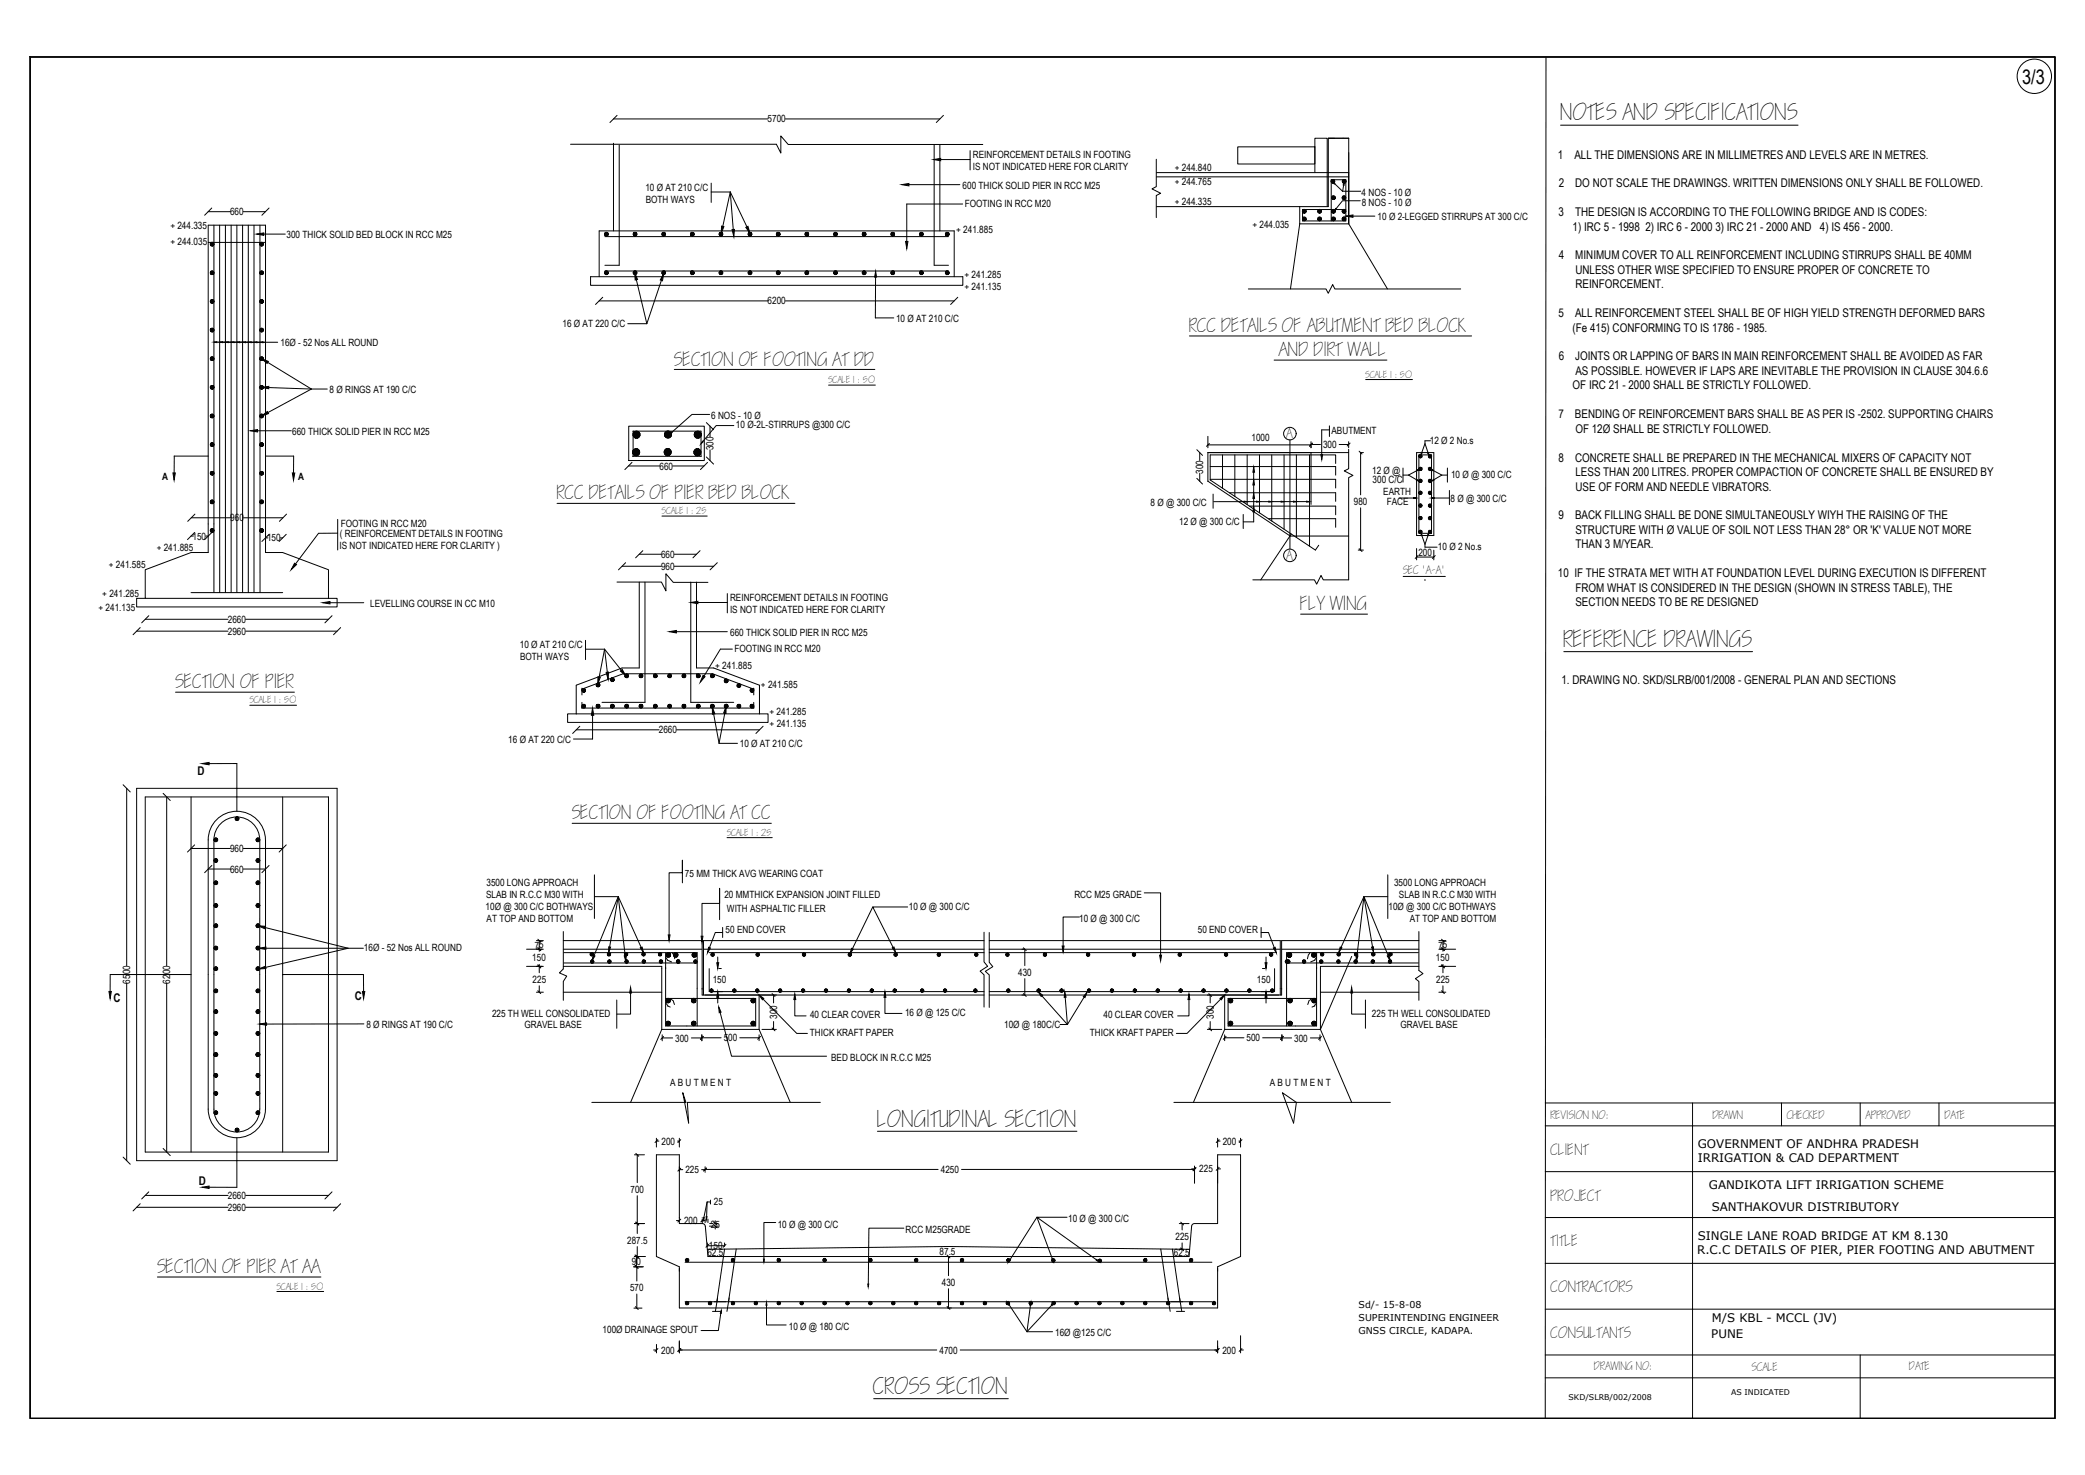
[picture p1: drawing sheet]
<svg xmlns="http://www.w3.org/2000/svg" width="1189mm" height="841mm" viewBox="0 0 1189 841" stroke-linecap="round" stroke-linejoin="round" font-family="sans-serif">
<defs><g id="words">
<g font-size="12.2">
<text x="890" y="69">NOTES AND SPECIFICATIONS</text>
<text x="892" y="369">REFERENCE DRAWINGS</text>
<text x="500" y="642">LONGITUDINAL SECTION</text>
<text x="498" y="795">CROSS SECTION</text>
</g>
<text font-size="11.4" x="1153" y="48">3/3</text>
<g font-size="10.2">
<text x="678" y="189">RCC DETAILS OF ABUTMENT BED BLOCK</text>
<text x="729" y="203">AND DIRT WALL</text>
<text x="384" y="208">SECTION OF FOOTING AT DD</text>
<text x="318" y="285">RCC DETAILS OF PIER BED BLOCK</text>
<text x="742" y="348">FLY WING</text>
<text x="100" y="392">SECTION OF PIER</text>
<text x="326" y="467">SECTION OF FOOTING AT CC</text>
<text x="90" y="726">SECTION OF PIER AT AA</text>
</g>
<g font-size="8.1">
<text x="884" y="658">CLIENT</text>
<text x="884" y="685">PROJECT</text>
<text x="884" y="711">TITLE</text>
<text x="884" y="737">CONTRACTORS</text>
<text x="884" y="763">CONSULTANTS</text>
</g>
<g font-size="7.1">
<text x="734" y="250">A</text>
<text x="734" y="319">A</text>
</g>
<g font-size="6.8">
<text x="888" y="90">1</text>
<text x="898" y="90">ALL THE DIMENSIONS ARE IN MILLIMETRES AND LEVELS ARE IN METRES.</text>
<text x="889" y="107">2</text>
<text x="898" y="107">DO NOT SCALE THE DRAWINGS. WRITTEN DIMENSIONS ONLY SHALL BE FOLLOWED.</text>
<text x="889" y="123">3</text>
<text x="898" y="123">THE DESIGN IS ACCORDING TO THE FOLLOWING BRIDGE AND IS CODES:</text>
<text x="897" y="132">1) IRC 5 - 1998 2) IRC 6 - 2000 3) IRC 21 - 2000 AND 4) IS 456 - 2000.</text>
<text x="889" y="148">4</text>
<text x="898" y="148">MINIMUM COVER TO ALL REINFORCEMENT INCLUDING STIRRUPS SHALL BE 40MM</text>
<text x="898" y="156">UNLESS OTHER WISE SPECIFIED TO ENSURE PROPER OF CONCRETE TO</text>
<text x="898" y="164">REINFORCEMENT.</text>
<text x="889" y="181">5</text>
<text x="898" y="181">ALL REINFORCEMENT STEEL SHALL BE OF HIGH YIELD STRENGTH DEFORMED BARS</text>
<text x="897" y="189">(Fe 415) CONFORMING TO IS 1786 - 1985.</text>
<text x="889" y="206">6</text>
<text x="898" y="206">JOINTS OR LAPPING OF BARS IN MAIN REINFORCEMENT SHALL BE AVOIDED AS FAR</text>
<text x="898" y="214">AS POSSIBLE. HOWEVER IF LAPS ARE INEVITABLE THE PROVISION IN CLAUSE 304.6.6</text>
<text x="897" y="222">OF IRC 21 - 2000 SHALL BE STRICTLY FOLLOWED.</text>
<text x="889" y="238">7</text>
<text x="898" y="238">BENDING OF REINFORCEMENT BARS SHALL BE AS PER IS -2502. SUPPORTING CHAIRS</text>
<text x="898" y="247">OF 12Ø SHALL BE STRICTLY FOLLOWED.</text>
<text x="889" y="263">8</text>
<text x="898" y="263">CONCRETE SHALL BE PREPARED IN THE MECHANICAL MIXERS OF CAPACITY NOT</text>
<text x="898" y="271">LESS THAN 200 LITRES. PROPER COMPACTION OF CONCRETE SHALL BE ENSURED BY</text>
<text x="898" y="280">USE OF FORM AND NEEDLE VIBRATORS.</text>
<text x="889" y="296">9</text>
<text x="898" y="296">BACK FILLING SHALL BE DONE SIMULTANEOUSLY WIYH THE RAISING OF THE</text>
<text x="898" y="304">STRUCTURE WITH Ø VALUE OF SOIL NOT LESS THAN 28° OR 'K' VALUE NOT MORE</text>
<text x="898" y="313">THAN 3 M/YEAR.</text>
<text x="888" y="329">10 IF THE STRATA MET WITH AT FOUNDATION LEVEL DURING EXECUTION IS DIFFERENT</text>
<text x="898" y="337">FROM WHAT IS CONSIDERED IN THE DESIGN (SHOWN IN STRESS TABLE), THE</text>
<text x="898" y="346">SECTION NEEDS TO BE RE DESIGNED</text>
<text x="890" y="390">1. DRAWING NO. SKD/SLRB/001/2008 - GENERAL PLAN AND SECTIONS</text>
<text x="113" y="442">D</text>
<text x="65" y="571">C</text>
<text x="202" y="570">C</text>
<text x="113" y="676">D</text>
</g>
<g font-size="6.7">
<text x="968" y="655">GOVERNMENT OF ANDHRA PRADESH</text>
<text x="968" y="663">IRRIGATION &amp; CAD DEPARTMENT</text>
<text x="974" y="678">GANDIKOTA LIFT IRRIGATION SCHEME</text>
<text x="976" y="690">SANTHAKOVUR DISTRIBUTORY</text>
<text x="968" y="707">SINGLE LANE ROAD BRIDGE AT KM 8.130</text>
<text x="968" y="715">R.C.C DETAILS OF PIER, PIER FOOTING AND ABUTMENT</text>
<text x="976" y="754">M/S KBL - MCCL (JV)</text>
<text x="976" y="763">PUNE</text>
</g>
<g font-size="6.1">
<text x="800" y="327">SEC 'A-A'</text>
<text x="884" y="638">REVISION NO:</text>
<text x="977" y="638">DRAWN</text>
<text x="1019" y="638">CHECKED</text>
<text x="1064" y="638">APPROVED</text>
<text x="1109" y="638">DATE</text>
<text x="909" y="781">DRAWING NO:</text>
<text x="999" y="782">SCALE</text>
<text x="1089" y="781">DATE</text>
</g>
<g font-size="5.7">
<text x="438" y="70">5700</text>
<text x="555" y="90">REINFORCEMENT DETAILS IN FOOTING</text>
<text x="555" y="97">IS NOT INDICATED HERE FOR CLARITY</text>
<text x="670" y="98">+ 244.840</text>
<text x="549" y="108">600 THICK SOLID PIER IN RCC M25</text>
<text x="670" y="105">+ 244.765</text>
<text x="368" y="109">10 Ø AT 210 C/C</text>
<text x="776" y="112">4 NOS - 10 Ø</text>
<text x="368" y="116">BOTH WAYS</text>
<text x="550" y="118">FOOTING IN RCC M20</text>
<text x="670" y="117">+ 244.335</text>
<text x="776" y="117">8 NOS - 10 Ø</text>
<text x="131" y="123">660</text>
<text x="786" y="125">10 Ø 2-LEGGED STIRRUPS AT 300 C/C</text>
<text x="97" y="130">+ 244.335</text>
<text x="714" y="130">+ 244.035</text>
<text x="163" y="136">300 THICK SOLID BED BLOCK IN RCC M25</text>
<text x="545" y="133">+ 241.885</text>
<text x="97" y="140">+ 244.035</text>
<text x="550" y="158">+ 241.285</text>
<text x="550" y="165">+ 241.135</text>
<text x="438" y="174">6200</text>
<text x="511" y="184">10 Ø AT 210 C/C</text>
<text x="321" y="187">16 Ø AT 220 C/C</text>
<text x="160" y="197">16Ø - 52 Nos ALL ROUND</text>
<text x="188" y="224">8 Ø RINGS AT 190 C/C</text>
<text x="406" y="239">6 NOS - 10 Ø</text>
<text x="420" y="244">10 Ø-2L-STIRRUPS @300 C/C</text>
<text x="167" y="248">660 THICK SOLID PIER IN RCC M25</text>
<text x="714" y="252">1000</text>
<text x="759" y="247">ABUTMENT</text>
<text x="407" y="257" transform="rotate(-90 407 257)">300</text>
<text x="754" y="255">300</text>
<text x="815" y="253">12 Ø 2 No.s</text>
<text x="376" y="268">660</text>
<text x="92" y="274">A</text>
<text x="170" y="274">A</text>
<text x="686" y="270" transform="rotate(-90 686 270)">300</text>
<text x="782" y="270">12 Ø @</text>
<text x="783" y="276">300 C/C</text>
<text x="827" y="272">10 Ø @ 300 C/C</text>
<text x="772" y="288" transform="rotate(-1 772 288)">980</text>
<text x="789" y="282">EARTH</text>
<text x="827" y="286">8 Ø @ 300 C/C</text>
<text x="656" y="289">8 Ø @ 300 C/C</text>
<text x="791" y="288">FACE</text>
<text x="131" y="297">960</text>
<text x="672" y="299">12 Ø @ 300 C/C</text>
<text x="194" y="300">FOOTING IN RCC M20</text>
<text x="110" y="308">150</text>
<text x="152" y="309">150</text>
<text x="194" y="306">( REINFORCEMENT DETAILS IN FOOTING</text>
<text x="89" y="314">+ 241.885</text>
<text x="194" y="313">IS NOT INDICATED HERE FOR CLARITY )</text>
<text x="809" y="317">200</text>
<text x="820" y="313">10 Ø 2 No.s</text>
<text x="377" y="318">660</text>
<text x="62" y="324">+ 241.585</text>
<text x="377" y="325">960</text>
<text x="58" y="340">+ 241.285</text>
<text x="211" y="346">LEVELLING COURSE IN CC M10</text>
<text x="416" y="342">REINFORCEMENT DETAILS IN FOOTING</text>
<text x="56" y="349">+ 241.135</text>
<text x="416" y="349">IS NOT INDICATED HERE FOR CLARITY</text>
<text x="130" y="355">2660</text>
<text x="130" y="362">2960</text>
<text x="416" y="363">660 THICK SOLID PIER IN RCC M25</text>
<text x="296" y="370">10 Ø AT 210 C/C</text>
<text x="419" y="372">FOOTING IN RCC M20</text>
<text x="297" y="377">BOTH WAYS</text>
<text x="408" y="381">+ 241.885</text>
<text x="434" y="392">+ 241.585</text>
<text x="439" y="408">+ 241.285</text>
<text x="376" y="418">2660</text>
<text x="439" y="415">+ 241.135</text>
<text x="290" y="423">16 Ø AT 220 C/C</text>
<text x="422" y="426">10 Ø AT 210 C/C</text>
<text x="131" y="486">960</text>
<text x="131" y="498">660</text>
<text x="391" y="500">75 MM THICK AVG WEARING COAT</text>
<text x="277" y="505">3500 LONG APPROACH</text>
<text x="795" y="505">3500 LONG APPROACH</text>
<text x="277" y="512">SLAB IN R.C.C M30 WITH</text>
<text x="413" y="512">20 MMTHICK EXPANSION JOINT FILLED</text>
<text x="613" y="512">RCC M25 GRADE</text>
<text x="798" y="512">SLAB IN R.C.C M30 WITH</text>
<text x="277" y="519">10Ø @ 300 C/C BOTHWAYS</text>
<text x="414" y="520">WITH ASPHALTIC FILLER</text>
<text x="518" y="519">10 Ø @ 300 C/C</text>
<text x="792" y="519">10Ø @ 300 C/C BOTHWAYS</text>
<text x="277" y="525">AT TOP AND BOTTOM</text>
<text x="615" y="526">10 Ø @ 300 C/C</text>
<text x="804" y="525">AT TOP AND BOTTOM</text>
<text x="414" y="532">50 END COVER</text>
<text x="683" y="532">50 END COVER</text>
<text x="208" y="542">16Ø - 52 Nos ALL ROUND</text>
<text x="305" y="541" transform="rotate(-1 305 541)">75</text>
<text x="820" y="541" transform="rotate(-1 820 541)">75</text>
<text x="304" y="548" transform="rotate(-1 304 548)">150</text>
<text x="819" y="548" transform="rotate(-1 819 548)">150</text>
<text x="581" y="556" transform="rotate(-1 581 556)">430</text>
<text x="74" y="561" transform="rotate(-90 74 561)">6500</text>
<text x="97" y="561" transform="rotate(-90 97 561)">6200</text>
<text x="304" y="560" transform="rotate(-1 304 560)">225</text>
<text x="406" y="561">150</text>
<text x="717" y="561">150</text>
<text x="819" y="560" transform="rotate(-1 819 560)">225</text>
<text x="281" y="580">225 TH WELL CONSOLIDATED</text>
<text x="443" y="581" transform="rotate(-90 443 581)">300</text>
<text x="462" y="581">40 CLEAR COVER</text>
<text x="516" y="579">16 Ø @ 125 C/C</text>
<text x="629" y="581">40 CLEAR COVER</text>
<text x="692" y="581" transform="rotate(-90 692 581)">300</text>
<text x="782" y="580">225 TH WELL CONSOLIDATED</text>
<text x="209" y="586">8 Ø RINGS AT 190 C/C</text>
<text x="299" y="586">GRAVEL BASE</text>
<text x="573" y="586">10Ø @ 180C/C</text>
<text x="799" y="586">GRAVEL BASE</text>
<text x="385" y="594">300</text>
<text x="413" y="594">500</text>
<text x="462" y="591">THICK KRAFT PAPER</text>
<text x="621" y="591">THICK KRAFT PAPER</text>
<text x="711" y="594">500</text>
<text x="738" y="594">300</text>
<text x="474" y="605">BED BLOCK IN R.C.C M25</text>
<text x="382" y="619">A B U T M E N T</text>
<text x="724" y="619">A B U T M E N T</text>
<text x="377" y="653">200</text>
<text x="697" y="653">200</text>
<text x="391" y="669">225</text>
<text x="536" y="669">4250</text>
<text x="684" y="668">225</text>
<text x="130" y="684">2660</text>
<text x="360" y="680" transform="rotate(-1 360 680)">700</text>
<text x="407" y="687">25</text>
<text x="130" y="690">2960</text>
<text x="390" y="698">200</text>
<text x="405" y="700" transform="rotate(-1 405 700)">25</text>
<text x="443" y="700">10 Ø @ 300 C/C</text>
<text x="609" y="697">10 Ø @ 300 C/C</text>
<text x="516" y="703">RCC M25GRADE</text>
<text x="670" y="707" transform="rotate(-1 670 707)">225</text>
<text x="358" y="709" transform="rotate(-1 358 709)">287.5</text>
<text x="404" y="712">150</text>
<text x="403" y="716">62.5</text>
<text x="536" y="715">87.5</text>
<text x="669" y="716">62.5</text>
<text x="360" y="721" transform="rotate(-1 360 721)">90</text>
<text x="359" y="736" transform="rotate(-1 359 736)">570</text>
<text x="537" y="733" transform="rotate(-1 537 733)">430</text>
<text x="344" y="760">100Ø DRAINAGE SPOUT</text>
<text x="450" y="758">10 Ø @ 180 C/C</text>
<text x="602" y="762">16Ø @125 C/C</text>
<text x="377" y="772">200</text>
<text x="536" y="772">4700</text>
<text x="697" y="772">200</text>
</g>
<g font-size="5.4">
<text x="775" y="746">Sd/- 15-8-08</text>
<text x="775" y="753">SUPERINTENDING ENGINEER</text>
<text x="775" y="761">GNSS CIRCLE, KADAPA.</text>
</g>
<g font-size="5.1">
<text x="779" y="215">SCALE 1 : 50</text>
<text x="472" y="218">SCALE 1 : 50</text>
<text x="377" y="293">SCALE 1 : 25</text>
<text x="142" y="401">SCALE 1 : 50</text>
<text x="415" y="476">SCALE 1 : 25</text>
<text x="158" y="735">SCALE 1 : 50</text>
</g>
<g font-size="4.5">
<text x="987" y="795">AS INDICATED</text>
<text x="894" y="798">SKD/SLRB/002/2008</text>
</g>
</g></defs>
<!-- layer: MAIN -->
<g fill="none" stroke="#000" stroke-width=".57">
<path d="M17 33h1155v776h-1155zM882 33l-1 776M350 68h88M352 66l-4 4M448 68h88M538 66l-4 4M757 79h12zM757 79v39h-98M769 79v19M890 71h135M325 82h118l2 5v-9l4 4h111M350 82h.1"/>
<path d="M350 82v50M353 83v68h-8M533 83v68h8M536 82v50M536 91h17M553 86v11M659 91v15l-2 2 5 2-3 1v13M659 98h110M706 84h44v10h-44zM750 98v-19h7v39M769 98v30v-30M121 119l-4 4"/>
<path d="M153 119l-4 4M406 109h10M406 104v11M416 109l10 20M416 109l-4 20M416 109l2 22M518 105h29M549 116h-32v22M659 101h110M741 118v10M761 105l5 4v-4M765 109h11"/>
<path d="M767 119h-24v7h24v-24h-8v24M776 114h-11l-3 5M119 128h32v187h10l26 10v16h-104v-16l26-10h10zM119 138h32M119 121h12M122 128v210M125 128v210M129 128v210M132 128v210M135 128v210M138 128v210M139 121h12"/>
<path d="M142 128v210M145 128v210M148 128v210M150 133h13M345 135h196M741 128h28l22 37M741 128l-5 37M771 123h13M337 158h212v5h-212zM342 158v-26h202v26M345 155h196M363 160l6 25"/>
<path d="M377 160l-8 25M499 158v23h11M342 172h96M344 170l-4 4M448 172h96M546 170l-4 4M712 165h44l1 2 3-5 1 3h72M124 195h5M127 195h15M140 195h8M146 195h12M358 185h11"/>
<path d="M678 192h161M153 207l25 15M384 211h115M472 220h27M726 205h65M779 216h26M153 221l25 1M178 222l-25 13M178 222h9M405 236h-10l-12 10M147 246h19M358 243h44v20h-44z"/>
<path d="M403 241l4 4M405 243v6M405 256v7M418 243h-10l-7 9M682 256l4 4M684 258v5M689 249v6M689 254h59M690 253l-2 2M697 259v19M704 259v24M711 259v29"/>
<path d="M718 259v33M725 259v38M732 259v43M736 251v62M739 259v47M747 259v52M748 252v3M748 258v30M748 253h5M748 253l-1 2M748 253l-1 1M758 245h-4v14"/>
<path d="M758 243v6M764 253h5M769 256v11l-2 2 4 2-2 1v59h-14l-2-3-2 5-2-2h-35M769 252v3M769 258h-80v16M770 253l-2 1M775 257l2 2M776 258h1M776 258v24M808 258h10v47h-10zM809 259h7v45h-7zM813 253l1 5"/>
<path d="M816 251h-3v2l-2 5M99 260h20M99 260v10M151 260h16v10M358 266h18M360 264l-4 4M361 260h.1M361 260h39v-14h-39v14M384 266h17M403 261l4 4M403 264l-4 4M682 273l4 3"/>
<path d="M684 270v4M689 274h.1M689 274l47 32M690 266h72v5M690 273h72v5M715 266v32h-6M762 264v-5h-72v15l60 40 2-3M800 271h3M800 267v8M803 271l5 3M808 268l-5 3M816 267h.1"/>
<path d="M816 273h.1M817 268l5 3M822 271h3M822 271l-5 3M825 267v8M826 280v8M109 295h23M111 293l-4 4M139 295h22M163 293l-4 4M193 296v18M318 287h135"/>
<path d="M377 294h26M692 282v8M701 281h61v5M709 293v8M712 289h50v5M723 296h39v5M747 286h-55M776 290v24M798 284h8M816 287h.1M816 295h.1M816 280h.1"/>
<path d="M818 284h8M109 306h1M111 304l-4 4M117 306h2M121 304l-4 4M151 307h2M153 305l-4 4M160 307h1M163 305l-4 4M193 304h-11l-13 18M365 316h12M367 314l-5 4"/>
<path d="M385 316h12M399 314l-4 4M736 306h33M736 306h.1M736 305l-17 26M774 314h3M775 313l2 1M808 313v6M808 318h10M809 317l-2 1M811 305l2 5v2h6M814 305l-1 5"/>
<path d="M816 302h.1M816 304h.1M818 314v5M818 317l-1 1M109 338h52M352 332h25l3 5v-10l4 5h20M355 323h22M357 321l-4 4M365 332v49h-10l-26 10v16M368 332v68h-25M384 323h23M394 332v68h24"/>
<path d="M397 332v49M409 321l-4 4M415 338v11M800 329h24M813 331h.1M78 360h52M80 358l-4 4M83 341h-5v5h114v-5h-5M83 353h47M85 351l-4 4M140 353h47M140 360h52"/>
<path d="M188 344h19M189 351l-4 4M194 358l-4 4M398 344h17M742 350h38M334 370h11M334 365v11M345 370l9 12M345 370l-3 16M345 370l1 13M386 360h29M397 365v16h10l26 10v16"/>
<path d="M418 370h-7l-10 15M892 372h107M100 395h68M332 393l23-9h51l24 9M332 393h.1M332 393v3M430 393h.1M430 393v3M142 402h27M329 407h-5v5h114v-5h-5M329 407h104M329 416h47"/>
<path d="M331 414l-4 4M332 404h.1M332 404h98M332 400v4M338 408v13h-11M386 416h47M407 407l3 17M413 407l-3 17M430 404h.1M430 400v4M435 414l-4 4M119 435h16v28"/>
<path d="M410 424h11M70 447l4 5M72 449v102M78 449h114v213h-114zM83 454h104v203h-104zM93 452l4 4M95 454v97M109 454v203M161 454v203M119 479a16 16 0 0 1 16-16 16 16 0 0 1 16 16M119 479v153a16 16 0 0 0 16 17 16 16 0 0 0 16-17v-153M122 479a13 13 0 0 1 13-13 13 13 0 0 1 13 13"/>
<path d="M122 479v153a13 13 0 0 0 13 13 13 13 0 0 0 13-13M148 479v153M326 469h114M415 478h25M109 484h22M111 482l-4 4M119 496h12M121 493l-4 5M139 484h22M139 496h12M153 493l-4 5M163 482l-4 4"/>
<path d="M339 499v25M791 499v25M339 511h13M353 511l4 34M353 511l13 29M353 511l-14 34M353 511l-5 29M389 503v-12v7h-7v35M498 517l-12 24M518 517h-20l11 23M652 509h10v36M778 511l-4 34"/>
<path d="M778 511l-13 29M778 511l14 34M778 511l5 29M778 511h13M151 529l48 12h-47M306 536h4M307 536l1 1M307 536v6M321 531v21l-2 3 4 2-2 3v10M321 536h79v31h161M410 524v-17v8h-10v19M412 532h-4l-3 8"/>
<path d="M412 529v6M561 532v16l2 3-4 3 2 2v18M561 536h-160v31M564 532v17l2 2-4 3 2 2v18M564 536h166v31M615 523h-9v16M719 532h4l4 8M719 529v6M809 531v22l2 2-4 3 2 2v10M809 536h-78v31h-167M820 536h4M822 536l2 1"/>
<path d="M823 536v6M109 556h-46v9M161 556h46v9M207 541h-8l-48 11M300 551h10M300 541h10M307 550l1 2M307 540l1 2M307 550v5M321 551h56v36M321 541h79M321 543h77v42"/>
<path d="M321 549h77M380 543v42h51v-16h-51M380 546l1 1 2 1M383 543l1 1M384 544l1 3M401 541h160M404 552v13h157M404 543h157M409 546v3M410 552h1M564 541h166M564 543h163"/>
<path d="M584 540l1 2M584 541v10M584 558v9M720 552h1M722 546v3M727 552v13h-163M731 541h78M734 549h75M746 544v3M747 543l-1 1M750 547l-3 1M751 546l-1 1"/>
<path d="M751 543v42h-51v-16h51M771 545l-18 42M809 543h-75v42M809 551h-56v36M820 551h10M820 541h10M822 550l2 2M822 540l2 2M823 550v5M72 561v101M95 561v96M306 566h4"/>
<path d="M307 565l1 2M307 562v4M321 566h56M352 570v16M360 566v12h-8M380 572l1 2M381 574h1M382 569l1 1M384 570l1 3M409 569v3M411 577l6 25h54M433 567v20"/>
<path d="M435 570l19 19h6M440 567l2 1M441 567v5M453 570v9h7M505 569v9h9M584 567l1 1M594 568l15 16-2-15M618 569l-9 15h-5M678 570v9h-6M689 567l2 1M690 567v5M696 570l-19 19h-6"/>
<path d="M698 567v20M722 569v3M746 570v3M748 569l-1 1M750 574h-2M751 572l-2 2M753 566h56M771 566v12h8M779 570v16M820 566h4M822 565l2 2M823 562v4"/>
<path d="M207 584h-55M377 587h56M377 587l-17 42M378 592h6M378 590v3M378 591l-1 2M400 590v3M401 591l-2 2M411 592h-17M422 592h11M433 590v3M433 587l18 42"/>
<path d="M434 591l-2 2M434 587h9M440 586l2 2M441 582v5M688 587h9M689 586l2 2M690 582v5M698 592h11M698 587h55M698 590v3M698 587l-18 42M699 591l-2 2"/>
<path d="M720 592h16M731 590v3M732 591l-2 2M747 592h6M753 590v3M753 587l18 42M754 591l-2 2M337 629h54l-2-6 4 17-1-11h76M669 629h70l-8-6 7 17 1-11h54M881 629h291M965 629v180M1016 629v13"/>
<path d="M1061 629v13M1106 629v13M70 660l4 4M93 655l4 4M135 649v28h-16M362 658h5M363 658l1 1M363 658v16M374 649v5M374 651h2M375 650l-2 1M386 651h1"/>
<path d="M387 649v5M388 650l-1 1M500 645h114M694 649v5M694 651h2M695 650l-2 1M706 651h1M707 649v5M708 650l-1 1M881 642h291M85 680l-4 4M189 680l-4 4"/>
<path d="M387 667h2M388 666l-1 2M400 667h2M402 665v3M402 668h.1M402 667h133M403 666l-2 2M548 667h133M679 666h2M681 665v10M682 666l-2 2M682 666l-2 1"/>
<path d="M694 666h2M695 666l-2 1M881 668h291M78 688h52M80 686l-4 4M83 682h47M140 682h47M140 688h52M194 686l-4 4M362 698h5M363 697l1 1M363 682v21"/>
<path d="M386 696h1M388 695l-1 2M400 694h.1M400 695v2M400 696h2M401 695l-1 2M402 695v2M403 685l-2 9M404 695v2M405 699h2M405 698h1M405 685h-2v9"/>
<path d="M405 684v3M407 698l2 2M407 697l2 1M408 696v2h1M409 699h-1v2M442 697h-6v21M608 694h-17l34 24M672 698h6M673 697l2 1M674 698v3M681 698h-1l-1 1-1 17h-274l-2-18h-1h-14v-40h-13v58l13 6v24h307v-24l13-6v-58h-13v40h-13M881 694h291"/>
<path d="M362 716h6M362 716l2 1M363 716l1 1M363 716v6M363 711v5M391 720h300M403 712l138-1 137 1M403 709v2M403 710h10M404 710l-1 1M413 712l-4 30M413 709v2"/>
<path d="M414 710l-2 1M420 712l-5 30M515 700h-20v32M540 716l2 1M541 716v11M600 718l-9-24-15 24M662 712l4 30M668 712l5 30M672 712h3M673 712l2 1M674 709v3M90 728h93"/>
<path d="M158 736h27M361 722h6M361 722h5M362 721l2 2M363 722v8M363 738v8M541 735v11M881 720h291M361 746h5M362 745l2 2M391 742h300M406 748h5"/>
<path d="M409 740l-1 8M411 749l-1 10h-10M416 740l-2 8M437 744v11h11M540 745l2 2M575 744l11 15h14M588 744l-2 15 14-15M666 740l1 8M671 748h4M673 740l1 8M881 746h291M373 770h1"/>
<path d="M374 767v4M375 769l-2 2M387 764v7M387 770h147M388 769l-1 2M548 770h146M694 764v7M695 769l-2 2M707 770h2M707 762v9M708 769l-1 2M881 773h291"/>
<path d="M1061 773v36M498 798h77M881 786h291"/>
<circle cx="1160" cy="43" r="10"/>
<circle cx="735" cy="247" r="4"/>
<circle cx="735" cy="317" r="4"/>
</g>
<g fill="#000" stroke="#000" stroke-width=".57">
<path d="M532 91l4-1v2zM514 105h4v1zM759 103h1zM759 112l1 1zM760 104l1 1zM762 119l-1 1zM765 112l1 1zM766 104v2v-1zM766 102v1zM120 139h1zM148 139h1zM146 133h4v1z"/>
<path d="M345 133l1 1zM361 133l1 1zM362 134h1zM377 134h1zM378 133v1zM378 134h1zM394 133l1 1zM410 133l1 1zM411 134h1zM411 129h2l-2 4zM417 131h2l-1 4zM425 130l1-1 2 4z"/>
<path d="M427 133l1 1zM443 133l1 1zM459 133l1 1zM460 134h1zM475 134h1zM476 133v1zM476 134h1zM492 133l1 1zM508 133l1 1zM509 134h1zM516 138h2l-1 4zM524 133l1 1z"/>
<path d="M525 134h1zM539 133l1 1zM540 134h1zM743 120h1zM743 124l1 1zM752 124v1zM759 120h1zM759 124l1 1zM765 120h1zM765 124l1 1zM767 123h4v1zM120 155l1 1z"/>
<path d="M148 155l1 1zM345 155l1 1zM361 155l1 1zM362 156l2 3-2 1zM378 156v4h-2zM377 156h1zM378 155v1zM394 155l1 1zM410 155l1 1zM427 155l1 1zM443 155l1 1zM459 155l1 1z"/>
<path d="M475 156h1zM476 155v1zM492 155l1 1zM499 155l1 3h-1zM508 155l1 1zM524 155l1 1zM539 155l1 1zM120 171l1 1zM148 171l1 1zM120 188h1zM122 195h2zM125 195h2z"/>
<path d="M129 195h1zM132 195h1zM135 195h2zM138 195h2zM142 195h1zM145 195h1zM148 188h1zM148 195h2zM120 204l1 1zM148 204l1 1zM149 205l4 1-1 1zM120 220l1 1z"/>
<path d="M120 237h1zM148 220l1 1zM148 237h1zM149 237l3-2 1 1zM149 221l4-1v2zM120 253h1zM122 253h-1zM143 246l4-1v1zM148 253h1zM383 246v1l-1 1zM401 252l-1 1zM753 259h1v3z"/>
<path d="M810 258h1l-1 2zM814 258h1v2zM815 259v1zM99 270h1l-1 4zM120 269l1 1zM148 269l1 1zM167 270h1l-1 4zM715 266v3h-1zM715 274v3h-1zM808 273l1 1h-1zM808 268l2-1-2 1zM809 267h1z"/>
<path d="M810 260h1zM810 267l1 1zM810 274h1zM810 267h1zM815 260l1 1zM815 267l1 1zM815 274h1zM815 267l2 1zM816 274l1-1 1 1zM120 286h1zM148 286h1zM709 286h2h-2z"/>
<path d="M715 281v3h-1zM715 289v3h-1zM716 286h2h-2zM723 286h2h-2zM731 286h1h-1zM738 286h1h-1zM745 286h2h-2zM806 284h2h-2zM809 295h1zM810 281h1zM810 288l1 1zM810 295l1 1z"/>
<path d="M810 295h1zM815 280v1zM815 281h1zM815 288l1 1zM815 295l1 1zM816 284h2zM120 302h1zM148 302h1zM810 304l1 1h-1zM810 303l1 1zM810 303h1zM815 304v1h-1z"/>
<path d="M815 302v1zM815 303l1 1zM168 321l1 1-3 3zM184 344l4-1v1zM382 360l4-1v2zM394 344l4-1v1zM332 393l1 1zM340 390l1 1zM341 386h1l-1 4zM346 383h1v4zM348 387l1 1zM354 383l1-1 2 3z"/>
<path d="M356 385h1zM357 384v1zM365 384v1zM373 385h1zM381 385h1zM389 385h1zM397 385h1zM401 385l1 1-3 3zM405 385h1zM413 388h1zM420 391h1zM428 393l1 1z"/>
<path d="M332 402l1 1zM338 404l1 4h-2zM340 402l1 1zM348 402l1 1zM356 402l1 1zM365 403v1zM365 402v1zM373 402l1 1zM381 402l1 1zM389 402l1 1zM397 402l1 1zM405 402l1 1z"/>
<path d="M406 403l2 4h-2zM414 403v4h-1zM413 402l1 1zM420 402l1 1zM428 402l1 1zM115 435h4v1zM122 478l1 1zM134 466l1 1zM146 478l1 1zM122 490l1 1zM146 490l1 1zM122 503h1z"/>
<path d="M122 516h1zM146 503h1zM146 516h1zM122 527l1 1zM146 527l1 1zM147 528h4v2zM381 533h1v3zM400 534h1l-1 3zM509 540h1l1 3zM606 539h1l-1 4zM782 540h1v3zM122 552h1z"/>
<path d="M122 540l1 1zM146 552h1zM146 540l1 1zM148 541l4-1v1zM148 552l3-1 1 1zM337 544h1zM338 548h1zM338 545h1l-2 3zM347 544h1zM347 540h1l-1 3zM347 548l1 1zM356 548h1z"/>
<path d="M356 545h1v3zM357 544h1zM357 548h1zM365 540h1l1 3zM367 544h1zM367 548l1 1zM376 544h1zM377 548h1zM381 544h1v1zM385 544h2l-1 1zM387 547v1zM387 548v1z"/>
<path d="M396 544h1v1zM397 547v1zM404 540l1 1-2 2zM406 543v1zM406 544l1 1zM409 549h1l-1 3zM432 544l1 1zM458 543v1zM458 544l1 1zM485 544v1zM486 541h1l-2 3zM511 544v1z"/>
<path d="M534 544h1zM535 543v1zM535 544h1zM557 544h1zM574 543v1zM574 544h1zM596 544h1zM620 543v1zM620 544l1 1zM647 544v1zM661 545h1v3zM673 544v1z"/>
<path d="M699 543v1zM699 544l1 1zM721 549h1v3zM725 544l1 1zM725 544h1zM726 541l1-1 1 3zM734 548l1 1zM735 547v1zM735 544h1v1zM744 547v1zM749 544h1v1zM753 548l1 1z"/>
<path d="M754 544h1zM762 544h1zM763 548h1zM763 544h1zM764 540h1l-2 3zM773 548l1 1zM773 544h1zM773 545h1l-1 3zM783 548l1 1zM783 544h1zM791 545h1l1 3zM793 547v1z"/>
<path d="M793 544h1zM62 565h1v4zM122 576l1 1zM122 565h1zM146 576l1 1zM146 565h1zM207 565h1l-1 4zM360 563v3h-1zM381 571h1zM396 571h1zM409 565l1 4h-1zM410 574l1 3h-1z"/>
<path d="M429 571h2zM432 565h1zM433 567l2 2v1zM445 565h1zM453 567l1 3h-1zM458 565h1zM471 565h1zM484 565h1zM497 565h1zM505 565v4h-1zM510 565h1zM526 565h1z"/>
<path d="M539 565h1zM556 565h1zM575 565h1zM592 565h1zM592 565l2 2v1zM605 565v1zM605 565h1zM607 565l1 4h-1zM620 566l-1 3-1-1zM621 565h1zM634 565h1zM647 565h1z"/>
<path d="M660 565h1zM673 565h1zM678 567v3h-1zM686 565v1zM686 565h1zM696 569l2-2-2 3zM699 565v1zM699 565h1zM702 571h1zM712 565v1zM712 565h1zM722 565v4h-1z"/>
<path d="M725 565v1zM725 565h1zM736 571h1zM749 571h1zM771 563v3h-1zM122 589h1zM146 589h1zM148 584l4-1v2zM381 584h1zM396 584h1zM429 584h2zM702 584h1z"/>
<path d="M736 584h1zM749 584h1zM122 601h1zM122 613h1zM146 601h1zM146 613h1zM122 623h1zM122 634h1zM146 623h1zM146 634h1zM134 644h1zM115 677l4-1v2z"/>
<path d="M401 694h1l-1 2zM403 694v1zM391 718l1 1zM392 719h-1zM417 718l1 1zM435 718h1v2zM443 718l1 1zM444 719h1zM469 718l1 1zM470 719h1zM495 719h1zM496 718v1z"/>
<path d="M522 718v1zM548 718l1 1zM549 719h-1zM549 719v-1zM575 719h1zM576 718l-1 2zM600 718l1 1zM601 719h-1zM625 718l2 1h-2zM626 719h1zM652 718l1 1zM653 719h1z"/>
<path d="M678 718l1 1zM495 732v2zM391 743h1zM404 743h1zM411 747v2zM417 743h1zM430 743h1zM437 743v1zM443 743h1zM456 743h1zM469 743h1zM482 743h1z"/>
<path d="M509 744v-1zM522 744v-1zM535 743v1zM548 743h1zM549 743v1zM561 743h1zM574 743h1zM574 743l2 1h-1zM575 743v1zM587 743h1zM588 743v1h-1zM599 744l2-1-1 1z"/>
<path d="M600 743h1zM613 743h1zM626 743h1zM639 743h1zM652 743h1zM665 743h1zM678 743h1zM691 743h1z"/>
<path d="M743 120h1zM743 120h1zM743 120h1z"/>
<path d="M759 103h1zM759 104l1-1zM760 103v1z"/>
<path d="M759 113h1zM759 113h1zM760 113v1z"/>
<path d="M760 103v1zM760 103v1zM760 103v1z"/>
<path d="M760 113v1zM760 113v1zM760 113h1z"/>
<path d="M760 102v1zM759 103h1zM759 103h1z"/>
<path d="M760 112v1zM760 112v1zM760 112v1z"/>
<path d="M760 103l1 1zM760 103h1zM760 103h1z"/>
<path d="M761 103h-1zM760 102v1zM760 102v1z"/>
<path d="M760 113h1zM760 113h1zM760 113l1-1z"/>
<path d="M760 113l1-1zM761 112l-1 1zM760 112v1z"/>
<path d="M765 113h1zM765 113h1zM766 113v1z"/>
<path d="M765 103h1zM766 104v-1zM766 103v1z"/>
<path d="M766 113v1zM766 113v1zM766 113l1 1z"/>
<path d="M766 103v1zM766 103v1zM766 103l1 1z"/>
<path d="M766 112v1zM766 112v1zM766 112v1z"/>
<path d="M766 113h1zM766 113h1zM766 113h1z"/>
<path d="M766 103l1 1zM766 103l1 1zM766 103h1z"/>
<path d="M766 113l1-1zM767 112l-1 1zM766 112v1z"/>
<path d="M767 103h-1zM767 102l-1 1zM766 102v1z"/>
<path d="M120 139h1zM120 140l1-1zM120 140l1-1z"/>
<path d="M121 138v1zM120 139h1zM120 139h1z"/>
<path d="M121 139l1 1zM121 139h1zM121 139h1z"/>
<path d="M122 139h-1zM121 138v1zM121 138v1z"/>
<path d="M148 139h1zM148 140l1-1zM149 139v1z"/>
<path d="M149 138v1zM148 139h1zM148 139h1z"/>
<path d="M149 139l1 1zM149 139l1 1zM149 139h1z"/>
<path d="M150 139h-1zM150 138l-1 1zM149 138v1z"/>
<path d="M345 134h1zM345 134h1zM345 134h1z"/>
<path d="M345 133l1 1zM345 133l1 1zM345 133l1 1z"/>
<path d="M346 134h1zM346 134h1zM346 134h1z"/>
<path d="M346 133v1zM346 133v1zM346 133v1z"/>
<path d="M361 134h1zM361 134h1z"/>
<path d="M362 133v1zM361 133l1 1zM361 133l1 1z"/>
<path d="M362 134h1zM362 134h1zM362 134l1-1z"/>
<path d="M363 133l-1 1zM362 133v1zM362 133v1z"/>
<path d="M378 133v1zM378 133v1zM378 133v1z"/>
<path d="M378 134h1zM378 134h1zM378 134h1z"/>
<path d="M379 133l-1 1zM379 133l-1 1zM378 133v1z"/>
<path d="M394 134h1zM394 134h1zM394 134h1z"/>
<path d="M394 133l1 1zM394 133l1 1zM394 133l1 1z"/>
<path d="M395 134h1zM395 134h1zM395 134h1z"/>
<path d="M395 133v1zM395 133v1zM395 133v1z"/>
<path d="M410 134h1zM410 134h1z"/>
<path d="M411 133v1zM410 133l1 1zM410 133l1 1z"/>
<path d="M411 134h1zM411 134h1zM411 134l1-1z"/>
<path d="M412 133l-1 1zM411 133v1zM411 133v1z"/>
<path d="M427 134h1zM427 134h1zM428 134h-1z"/>
<path d="M427 133l1 1zM427 133l1 1zM427 133l1 1z"/>
<path d="M428 134h1zM428 134h1zM428 134h1z"/>
<path d="M428 133v1zM428 133v1zM428 133v1z"/>
<path d="M443 134h1zM443 134h1zM443 134h1z"/>
<path d="M443 133l1 1zM443 133l1 1zM443 133l1 1z"/>
<path d="M444 134h1zM444 134h1zM444 134h1z"/>
<path d="M444 133v1zM444 133v1zM444 133v1z"/>
<path d="M459 134h1zM459 134h1z"/>
<path d="M460 133v1zM459 133l1 1zM459 133l1 1z"/>
<path d="M460 134h1zM460 134h1zM460 134l1-1z"/>
<path d="M461 133l-1 1zM460 133v1zM460 133v1z"/>
<path d="M476 133v1zM476 133v1zM476 133v1z"/>
<path d="M476 134h1zM476 134h1zM476 134h1z"/>
<path d="M477 133l-1 1zM477 133l-1 1zM476 133v1z"/>
<path d="M492 134h1zM492 134h1zM492 134h1z"/>
<path d="M492 133l1 1zM492 133l1 1zM492 133l1 1z"/>
<path d="M493 134h1zM493 134h1zM493 134h1z"/>
<path d="M493 133v1zM493 133v1zM493 133v1z"/>
<path d="M508 134h1zM508 134h1z"/>
<path d="M509 133v1zM508 133l1 1zM508 133l1 1z"/>
<path d="M509 134h1zM509 134h1zM509 134l1-1z"/>
<path d="M510 133l-1 1zM509 133v1zM509 133v1z"/>
<path d="M524 134h1zM524 134h1z"/>
<path d="M525 133v1zM525 133v1zM525 133v1z"/>
<path d="M525 134h1zM525 134h1zM525 134h1z"/>
<path d="M526 133l-1 1zM526 133l-1 1zM525 133v1z"/>
<path d="M539 134h1zM539 134h1zM539 134h1z"/>
<path d="M540 133v1zM539 133l1 1zM539 133l1 1z"/>
<path d="M540 134h1zM540 134h1zM540 134h1z"/>
<path d="M541 133l-1 1zM540 133v1zM540 133v1z"/>
<path d="M743 120h1zM743 121l1-1zM744 120l-1 1z"/>
<path d="M743 125h1zM743 125h1zM743 126l1-1z"/>
<path d="M744 120v1zM744 120v1zM744 120v1z"/>
<path d="M744 125v1zM744 125v1zM744 125v1z"/>
<path d="M743 124l1 1zM743 124l1 1zM743 124l1 1z"/>
<path d="M744 120v1zM744 120l1 1zM744 120h1z"/>
<path d="M744 125h1zM744 125h1zM744 125l1-1z"/>
<path d="M744 120h1zM744 119v1z"/>
<path d="M744 124v1zM744 124v1zM744 124v1z"/>
<path d="M751 120h1zM752 121v-1zM752 120v1z"/>
<path d="M751 125h1zM752 126v-1z"/>
<path d="M752 120v1zM752 120v1zM752 120l1 1z"/>
<path d="M752 125v1zM752 125v1zM752 125l1 1z"/>
<path d="M752 124v1zM752 124v1zM752 124v1z"/>
<path d="M752 120l1 1zM752 120l1 1zM752 120h1z"/>
<path d="M752 125h1zM752 125h1zM752 125l1-1z"/>
<path d="M752 120h1zM753 120h-1zM752 119v1z"/>
<path d="M753 124l-1 1zM753 124l-1 1zM752 124v1z"/>
<path d="M759 120h1zM759 121l1-1zM760 120v1z"/>
<path d="M759 125h1zM759 125h1zM760 125v1z"/>
<path d="M760 120v1zM760 120v1zM760 120l1 1z"/>
<path d="M760 125v1zM760 125v1zM760 125l1 1z"/>
<path d="M760 124v1zM760 124v1zM760 124v1z"/>
<path d="M760 120l1 1zM760 120l1 1zM760 120h1z"/>
<path d="M760 125h1zM760 125h1zM760 125l1-1z"/>
<path d="M760 120h1zM761 120h-1zM760 119v1z"/>
<path d="M761 124l-1 1zM761 124l-1 1zM760 124v1z"/>
<path d="M765 120h1zM765 121l1-1zM766 120v1z"/>
<path d="M765 125h1zM765 125h1zM766 125v1z"/>
<path d="M766 120v1zM766 120v1zM766 120l1 1z"/>
<path d="M766 125v1zM766 125v1zM766 125l1 1z"/>
<path d="M766 124v1zM766 124v1zM766 124v1z"/>
<path d="M766 120l1 1zM766 120h1zM766 120h1z"/>
<path d="M766 125h1zM766 125h1zM766 125h1z"/>
<path d="M766 120h1zM767 120h-1zM766 119v1z"/>
<path d="M767 124l-1 1zM767 124l-1 1zM766 124v1z"/>
<path d="M120 156h1zM120 156h1zM121 156h-1z"/>
<path d="M121 139v1zM121 139v1zM121 139v1z"/>
<path d="M121 155v1zM120 155l1 1zM120 155l1 1z"/>
<path d="M121 156h1zM121 156h1zM121 156h1z"/>
<path d="M122 155l-1 1zM121 155v1zM121 155v1z"/>
<path d="M148 156h1zM148 156h1z"/>
<path d="M149 139v1zM149 139v1zM149 139l1 1z"/>
<path d="M149 156h1zM149 156h1z"/>
<path d="M149 155v1zM148 155l1 1zM148 155l1 1z"/>
<path d="M149 156h1zM149 156h1zM149 156l1-1z"/>
<path d="M149 156l1-1zM150 155l-1 1zM149 155v1z"/>
<path d="M345 156h1zM345 156h1zM345 156h1z"/>
<path d="M346 156v1zM346 156v1z"/>
<path d="M345 155l1 1zM345 155l1 1zM345 155l1 1z"/>
<path d="M346 156h1zM346 156h1z"/>
<path d="M346 155v1zM346 155v1zM346 155v1z"/>
<path d="M361 156h1zM361 156h1z"/>
<path d="M362 156v1zM362 156v1zM362 156h1z"/>
<path d="M362 155v1zM361 155l1 1zM361 155l1 1z"/>
<path d="M362 156h1zM362 156h1zM362 156l1-1z"/>
<path d="M363 155l-1 1zM362 155v1zM362 155v1z"/>
<path d="M378 156v1zM378 156v1zM378 156h1z"/>
<path d="M378 155v1zM378 155v1zM378 155v1z"/>
<path d="M378 156h1zM378 156h1zM378 156h1z"/>
<path d="M379 155l-1 1zM379 155l-1 1zM378 155v1z"/>
<path d="M394 156h1zM394 156h1zM394 156h1z"/>
<path d="M395 156v1zM395 156v1z"/>
<path d="M394 155l1 1zM394 155l1 1zM394 155l1 1z"/>
<path d="M395 156h1zM395 156h1z"/>
<path d="M395 155v1zM395 155v1zM395 155v1z"/>
<path d="M410 156h1zM410 156h1z"/>
<path d="M411 156v1zM411 156v1zM411 156h1z"/>
<path d="M411 155v1zM410 155l1 1zM410 155l1 1z"/>
<path d="M411 156h1zM411 156h1zM411 156l1-1z"/>
<path d="M412 155l-1 1zM411 155v1zM411 155v1z"/>
<path d="M427 156h1zM427 156h1zM428 156h-1z"/>
<path d="M428 156v1zM428 156v1z"/>
<path d="M427 155l1 1zM427 155l1 1zM427 155l1 1z"/>
<path d="M428 156h1zM428 156h1zM428 156h1z"/>
<path d="M428 155v1zM428 155v1zM428 155v1z"/>
<path d="M443 156h1zM443 156h1zM443 156h1z"/>
<path d="M444 156v1zM444 156v1z"/>
<path d="M443 155l1 1zM443 155l1 1zM443 155l1 1z"/>
<path d="M444 156h1zM444 156h1z"/>
<path d="M444 155v1zM444 155v1zM444 155v1z"/>
<path d="M459 156h1zM459 156h1z"/>
<path d="M460 156v1zM460 156v1zM460 156h1z"/>
<path d="M460 155v1zM459 155l1 1zM459 155l1 1z"/>
<path d="M460 156h1zM460 156h1zM460 156l1-1z"/>
<path d="M461 155l-1 1zM460 155v1zM460 155v1z"/>
<path d="M476 156v1zM476 156v1zM476 156h1z"/>
<path d="M476 155v1zM476 155v1zM476 155v1z"/>
<path d="M476 156h1zM476 156h1zM476 156h1z"/>
<path d="M477 155l-1 1zM477 155l-1 1zM476 155v1z"/>
<path d="M492 156h1zM492 156h1zM492 156h1z"/>
<path d="M493 156v1zM493 156v1z"/>
<path d="M492 155l1 1zM492 155l1 1zM492 155l1 1z"/>
<path d="M493 156h1zM493 156h1z"/>
<path d="M493 155v1zM493 155v1zM493 155v1z"/>
<path d="M508 156h1zM508 156h1z"/>
<path d="M509 156v1zM509 156v1zM509 156h1z"/>
<path d="M509 155v1zM508 155l1 1zM508 155l1 1z"/>
<path d="M509 156h1zM509 156h1zM509 156l1-1z"/>
<path d="M510 155l-1 1zM509 155v1zM509 155v1z"/>
<path d="M524 156h1zM524 156h1z"/>
<path d="M525 156v1zM525 156v1zM525 156h1z"/>
<path d="M525 155v1zM525 155v1zM525 155v1z"/>
<path d="M525 156h1zM525 156h1zM525 156h1z"/>
<path d="M526 155l-1 1zM526 155l-1 1zM525 155v1z"/>
<path d="M539 156h1zM539 156h1zM539 156h1z"/>
<path d="M540 156v1zM540 156v1zM540 156h1z"/>
<path d="M540 155v1zM539 155l1 1zM539 155l1 1z"/>
<path d="M540 156h1zM540 156h1zM540 156h1z"/>
<path d="M541 155l-1 1zM540 155v1zM540 155v1z"/>
<path d="M120 172h1zM120 172h1zM120 173l1-1z"/>
<path d="M121 172v1zM121 172v1zM121 172v1z"/>
<path d="M121 171v1zM120 171l1 1zM120 171l1 1z"/>
<path d="M121 172h1zM121 172h1zM121 172h1z"/>
<path d="M122 171l-1 1zM121 171v1zM121 171v1z"/>
<path d="M148 172h1zM148 172h1zM149 172v1z"/>
<path d="M149 172v1zM149 172v1zM149 172l1 1z"/>
<path d="M149 171v1zM148 171l1 1zM148 171l1 1z"/>
<path d="M149 172h1zM149 172h1zM149 172l1-1z"/>
<path d="M149 172l1-1zM150 171l-1 1zM149 171v1z"/>
<path d="M120 188h1zM120 189l1-1zM120 189l1-1z"/>
<path d="M121 188v1zM121 188v1zM121 188v1z"/>
<path d="M121 187v1zM120 187l1 1zM120 187l1 1z"/>
<path d="M121 188l1 1zM121 188h1zM121 188h1z"/>
<path d="M122 187l-1 1zM121 187v1zM121 187v1z"/>
<path d="M148 188h1zM148 189l1-1zM149 188v1z"/>
<path d="M149 188v1zM149 188v1zM149 188l1 1z"/>
<path d="M149 187v1zM148 187l1 1zM148 187l1 1z"/>
<path d="M149 188l1 1zM149 188l1 1zM149 188h1z"/>
<path d="M150 187l-1 1zM150 187l-1 1zM149 187v1z"/>
<path d="M120 205h1zM120 205h1zM121 205h-1z"/>
<path d="M121 204v1zM120 204l1 1zM120 204l1 1z"/>
<path d="M121 220v1zM120 220l1 1zM120 220l1 1z"/>
<path d="M121 205h1zM121 205h1zM121 205h1z"/>
<path d="M122 204l-1 1zM121 204v1zM121 204v1z"/>
<path d="M148 205h1zM148 205h1z"/>
<path d="M149 205h1zM149 205h1z"/>
<path d="M149 204v1zM148 204l1 1zM148 204l1 1z"/>
<path d="M149 220v1zM148 220l1 1zM148 220l1 1z"/>
<path d="M149 205h1zM149 205h1zM149 205l1-1z"/>
<path d="M149 205l1-1zM150 204l-1 1zM149 204v1z"/>
<path d="M120 221h1zM120 221h1zM120 222l1-1z"/>
<path d="M120 237h1zM120 238l1-1zM120 238l1-1z"/>
<path d="M121 221v1zM121 221v1zM121 221v1z"/>
<path d="M121 237v1zM121 237v1zM121 237v1z"/>
<path d="M121 236v1zM120 236l1 1zM120 236l1 1z"/>
<path d="M121 221h1zM121 221h1zM121 221h1z"/>
<path d="M121 237l1 1zM121 237h1zM121 237h1z"/>
<path d="M122 220l-1 1zM121 220v1zM121 220v1z"/>
<path d="M122 236l-1 1zM121 236v1zM121 236v1z"/>
<path d="M148 221h1zM148 221h1zM149 221v1z"/>
<path d="M148 237h1zM148 238l1-1zM149 237v1z"/>
<path d="M149 221v1zM149 221v1zM149 221l1 1z"/>
<path d="M149 237v1zM149 237v1zM149 237l1 1z"/>
<path d="M149 236v1zM148 236l1 1zM148 236l1 1z"/>
<path d="M149 221h1zM149 221h1zM149 221l1-1z"/>
<path d="M149 237l1 1zM149 237l1 1zM149 237h1z"/>
<path d="M149 221l1-1zM150 220l-1 1zM149 220v1z"/>
<path d="M150 236l-1 1zM150 236l-1 1zM149 236v1z"/>
<path d="M120 253h1zM120 254l1-1zM121 253l-1 1z"/>
<path d="M121 253v1zM121 253v1zM121 253v1z"/>
<path d="M120 253h1zM120 253h1z"/>
<path d="M121 253l1 1zM121 253h1zM121 253h1z"/>
<path d="M148 253h1zM148 254l1-1zM149 253v1z"/>
<path d="M149 253v1zM149 253l1 1zM149 253l1 1z"/>
<path d="M148 253h1zM148 253h1z"/>
<path d="M149 253l1 1zM149 253l1 1zM149 253h1z"/>
<path d="M149 253h1zM150 253h-1z"/>
<path d="M361 258h2zM361 258h2l-2 1zM361 259l2-1z"/>
<path d="M361 248h2zM361 248h2l-2 1zM361 249h1l1-1z"/>
<path d="M361 259l1 1 1-2zM363 258l-1 2zM363 258l-1 2h1z"/>
<path d="M361 256v1l2 1zM361 257l2 1-2-1zM361 257v1h2z"/>
<path d="M362 249v1l1-2zM363 248l-1 2zM363 248l-1 2h1z"/>
<path d="M362 246l-1 1 2 1zM361 247l2 1-2-1zM361 247v1h2z"/>
<path d="M363 258v2zM363 258l1 2h-1zM363 258l1 2v-1z"/>
<path d="M362 256l1 2v-2zM362 256l1 2zM361 256l2 2-1-2z"/>
<path d="M363 248v2zM363 248l1 2h-1zM363 248l1 2v-1z"/>
<path d="M362 246l1 2v-2zM362 246l1 2zM362 246l1 2-1-2z"/>
<path d="M363 258l1 1zM363 258h2l-1 1zM363 258h2z"/>
<path d="M364 256l-1 2 1-2zM363 256h1l-1 2zM363 256v2v-2z"/>
<path d="M363 248l1 1h1zM363 248h2v1zM363 248h2z"/>
<path d="M364 246l-1 2 1-2zM363 246h1l-1 2zM363 246v2v-2z"/>
<path d="M363 258h2v-1zM363 258l1-1h1zM364 256l-1 2 1-1z"/>
<path d="M363 248h2v-1zM363 248l2-1zM363 248l2-1-1-1z"/>
<path d="M379 258h2zM379 258h2l-2 1zM379 259l2-1z"/>
<path d="M379 248h2zM379 248h2l-2 1zM379 249l2-1z"/>
<path d="M381 258l-2 1 1 1zM381 258l-1 2zM381 258l-1 2h1z"/>
<path d="M379 256v1l2 1zM379 257l2 1-2-1zM379 257v1h2z"/>
<path d="M379 249h1l1-1zM381 248l-1 2v-1zM381 248l-1 2h1z"/>
<path d="M379 246v1l2 1zM379 247l2 1-2-1zM379 247v1h2z"/>
<path d="M381 258v2zM381 258l1 2h-1zM381 258l1 2v-1z"/>
<path d="M380 256l1 2v-2zM380 256l1 2zM379 256l2 2-1-2z"/>
<path d="M381 248v2zM381 248l1 1-1 1zM381 248l1 1z"/>
<path d="M380 246l1 2v-2zM380 246l1 2zM379 246l2 2-1-2z"/>
<path d="M381 258l1 1zM381 258h2l-1 1zM381 258h2z"/>
<path d="M382 256l-1 2 1-2zM381 256h1l-1 2zM381 256v2v-2z"/>
<path d="M381 248l1 1h1zM381 248h2v1zM381 248h2z"/>
<path d="M382 246l-1 2 1-2zM381 246h1l-1 2zM381 246v2v-2z"/>
<path d="M381 258h2v-1zM381 258l1-1h1zM381 258l1-1v-1z"/>
<path d="M381 248h2v-1zM381 248l2-1zM381 248l2-1-1-1z"/>
<path d="M396 258h2zM396 258h2l-2 1zM396 259l2-1z"/>
<path d="M396 248h2zM396 248h2l-2 1zM396 249l2-1z"/>
<path d="M396 259l1 1 1-2zM398 258l-1 2zM398 258l-1 2h1z"/>
<path d="M396 256v1l2 1zM396 257l2 1-2-1zM396 257v1h2z"/>
<path d="M396 249l1 1 1-2zM398 248l-1 2zM398 248l-1 2h1z"/>
<path d="M396 246v1l2 1zM396 247l2 1-2-1zM396 247v1h2z"/>
<path d="M398 258v2zM398 258l1 2h-1zM398 258l1 2v-1z"/>
<path d="M397 256l1 2v-2zM397 256l1 2zM396 256l2 2-1-2z"/>
<path d="M398 248v2zM398 248l1 2h-1zM398 248l1 2v-1z"/>
<path d="M397 246l1 2v-2zM397 246l1 2zM396 246l2 2-1-2z"/>
<path d="M398 258l1 1zM398 258h2l-1 1zM398 258h2z"/>
<path d="M399 256l-1 2 1-2zM398 256h1l-1 2zM398 256v2v-2z"/>
<path d="M398 248l1 1h1zM398 248h2v1zM398 248h2z"/>
<path d="M399 246l-1 2 1-2zM398 246h1l-1 2zM398 246v2v-2z"/>
<path d="M398 258h2v-1zM398 258l1-1h1zM399 256l-1 2 1-1z"/>
<path d="M398 248h2v-1zM398 248l2-1zM398 248l2-1-1-1z"/>
<path d="M809 260h1zM809 260h1zM809 260h1z"/>
<path d="M810 259v1zM810 259v1zM809 260h1z"/>
<path d="M120 270h1zM120 270h1zM120 271l1-1z"/>
<path d="M121 270v1zM121 270v1zM121 270v1z"/>
<path d="M121 269v1zM120 269l1 1zM120 269l1 1z"/>
<path d="M121 270h1zM121 270h1zM121 270h1z"/>
<path d="M122 269l-1 1zM121 269v1zM121 269v1z"/>
<path d="M148 270h1zM148 270h1zM149 270v1z"/>
<path d="M149 270v1zM149 270v1zM149 270l1 1z"/>
<path d="M149 269v1zM148 269l1 1zM148 269l1 1z"/>
<path d="M149 270h1zM149 270h1zM149 270l1-1z"/>
<path d="M149 270l1-1zM150 269l-1 1zM149 269v1z"/>
<path d="M809 260h1zM809 261l1-1zM810 260v1z"/>
<path d="M809 268l1-1zM809 268l1-1zM810 267v1z"/>
<path d="M809 274h1zM809 275l1-1zM810 274v1z"/>
<path d="M809 267h1zM809 267h1zM809 267h1z"/>
<path d="M809 274h1zM809 274h1zM809 274h1z"/>
<path d="M810 260v1zM810 260v1zM810 260v1z"/>
<path d="M810 267v1zM810 267v1zM810 267l1 1z"/>
<path d="M810 274v1zM810 274v1zM810 274v1z"/>
<path d="M810 273v1zM810 273v1zM809 274h1z"/>
<path d="M810 260h1zM810 259v1z"/>
<path d="M810 274h1zM810 273v1z"/>
<path d="M815 261v-1zM815 260v1zM815 260v1z"/>
<path d="M815 268v-1zM815 268v-1zM815 267v1z"/>
<path d="M815 274v1zM815 274v1z"/>
<path d="M815 260v1zM815 260l1 1zM815 260l1 1z"/>
<path d="M815 267l1 1zM815 267l1 1zM815 267l1 1z"/>
<path d="M815 274l1 1zM815 274l1 1zM815 274h1z"/>
<path d="M815 273v1zM815 273v1z"/>
<path d="M815 260h1zM815 260h1zM816 260h-1z"/>
<path d="M815 267h1zM815 267h1zM816 267h-1z"/>
<path d="M815 274h1zM815 274h1zM816 273l-1 1z"/>
<path d="M120 286h1zM120 287l1-1zM120 287l1-1z"/>
<path d="M121 286v1zM121 286v1zM121 286v1z"/>
<path d="M121 285v1zM120 285l1 1zM120 285l1 1z"/>
<path d="M121 286l1 1zM121 286h1zM121 286h1z"/>
<path d="M122 285l-1 1zM121 285v1zM121 285v1z"/>
<path d="M148 286h1zM148 287l1-1zM149 286v1z"/>
<path d="M149 286v1zM149 286v1zM149 286l1 1z"/>
<path d="M149 285v1zM148 285l1 1zM148 285l1 1z"/>
<path d="M149 286l1 1zM149 286l1 1zM149 286h1z"/>
<path d="M150 285l-1 1zM150 285l-1 1zM149 285v1z"/>
<path d="M809 281h1zM809 282l1-1zM810 281v1z"/>
<path d="M809 289l1-1zM809 289l1-1zM810 288v1z"/>
<path d="M809 296l1-1zM809 296l1-1zM810 295v1z"/>
<path d="M809 280l1 1zM809 281h1zM809 281h1z"/>
<path d="M809 288h1zM809 288h1zM809 288h1z"/>
<path d="M809 295h1zM809 295h1zM809 295h1z"/>
<path d="M810 281v1zM810 281v1zM810 281v1z"/>
<path d="M810 288v1zM810 288v1zM810 288v1z"/>
<path d="M810 295v1zM810 295v1zM810 295v1z"/>
<path d="M810 280v1zM810 280v1zM809 280l1 1z"/>
<path d="M810 287v1zM809 288h1z"/>
<path d="M810 281h1zM810 281v-1zM810 280v1z"/>
<path d="M810 288h1zM810 288h1z"/>
<path d="M815 281v1zM815 281v1z"/>
<path d="M815 289v-1zM815 289v-1zM815 288v1z"/>
<path d="M815 296v-1zM815 295v1zM815 295v1z"/>
<path d="M815 281l1 1zM815 281l1 1zM815 281h1z"/>
<path d="M815 288v1zM815 288l1 1zM815 288l1 1z"/>
<path d="M815 295v1zM815 295l1 1zM815 295l1 1z"/>
<path d="M815 280v1zM815 280v1zM815 280v1z"/>
<path d="M815 281h1zM815 281h1zM816 280l-1 1z"/>
<path d="M815 288h1zM815 288h1zM816 288h-1z"/>
<path d="M815 295h1zM815 295h1zM816 295h-1z"/>
<path d="M120 302h1zM120 303l1-1zM121 302l-1 1z"/>
<path d="M121 302v1zM121 302v1zM121 302v1z"/>
<path d="M120 302h1zM120 302h1z"/>
<path d="M121 302l1 1zM121 302h1zM121 302h1z"/>
<path d="M122 302h-1zM121 301v1z"/>
<path d="M148 302h1zM148 303l1-1zM149 302v1z"/>
<path d="M149 302v1zM149 302l1 1zM149 302l1 1z"/>
<path d="M148 302h1zM148 302h1z"/>
<path d="M149 302l1 1zM149 302l1 1zM149 302h1z"/>
<path d="M149 302h1zM150 302h-1zM149 301v1z"/>
<path d="M809 304l1-1zM809 304l1-1zM810 303v1z"/>
<path d="M809 303h1zM809 303h1zM809 303h1z"/>
<path d="M810 303v1zM810 303v1zM810 303v1z"/>
<path d="M810 302v1zM809 303h1z"/>
<path d="M815 304v-1zM815 304v-1zM815 303v1z"/>
<path d="M815 303l1 1zM815 303l1 1zM815 303l1 1z"/>
<path d="M815 303h1zM816 303h-1zM816 303h-1z"/>
<path d="M332 394h1zM332 394h1zM333 394l-1 1z"/>
<path d="M333 394l-1 1zM333 394v1zM333 394v1z"/>
<path d="M332 393l1 1zM332 393l1 1zM332 393l1 1z"/>
<path d="M333 394h1zM333 394h1zM333 394h1z"/>
<path d="M334 393l-1 1zM333 393v1zM333 393v1z"/>
<path d="M340 391h1zM340 391h1zM340 391h1z"/>
<path d="M341 391v1zM341 391v1z"/>
<path d="M341 390v1zM340 390l1 1zM340 390l1 1z"/>
<path d="M341 391h1zM341 391h1zM341 391h1z"/>
<path d="M342 390l-1 1zM341 390v1zM341 390v1z"/>
<path d="M348 388h1zM348 388h1zM348 388h1z"/>
<path d="M349 388v1zM349 388v1zM349 388h1z"/>
<path d="M349 387v1zM348 387l1 1zM348 387l1 1z"/>
<path d="M349 388h1zM349 388h1zM349 388h1z"/>
<path d="M350 387l-1 1zM350 387l-1 1zM349 387v1z"/>
<path d="M356 385h1zM356 386l1-1zM357 385v1z"/>
<path d="M357 385v1zM357 385l1 1zM357 385l1 1z"/>
<path d="M357 385l1 1zM357 385h1zM357 385h1z"/>
<path d="M357 385h1zM358 384l-1 1zM357 384v1z"/>
<path d="M365 386v-1zM365 385v1z"/>
<path d="M365 385v1zM365 385l1 1zM365 385l1 1z"/>
<path d="M365 385l1 1zM365 385l1 1zM365 385h1z"/>
<path d="M365 385h1zM366 384l-1 1zM365 384v1z"/>
<path d="M373 385h1zM373 386l1-1zM374 385l-1 1z"/>
<path d="M374 385l-1 1zM374 385v1zM374 385v1z"/>
<path d="M373 384l1 1zM373 385h1zM373 385h1z"/>
<path d="M374 385v1zM374 385h1zM374 385h1z"/>
<path d="M374 384v1zM374 384v1z"/>
<path d="M381 385h1zM381 386l1-1zM382 385l-1 1z"/>
<path d="M382 385l-1 1zM382 385v1zM382 385v1z"/>
<path d="M381 384l1 1zM381 385h1zM381 385h1z"/>
<path d="M382 385v1zM382 385h1zM382 385h1z"/>
<path d="M382 384v1zM382 384v1z"/>
<path d="M389 385h1zM389 386l1-1zM390 385l-1 1z"/>
<path d="M390 385v1zM390 385v1zM390 385v1z"/>
<path d="M390 384v1zM389 385h1zM389 385h1z"/>
<path d="M390 385l1 1zM390 385h1zM390 385h1z"/>
<path d="M391 385h-1zM390 384v1zM390 384v1z"/>
<path d="M397 385h1zM397 386l1-1zM398 385l-1 1z"/>
<path d="M398 385v1zM398 385v1zM398 385v1z"/>
<path d="M398 384v1zM397 385h1zM397 385h1z"/>
<path d="M398 385l1 1zM398 385h1zM398 385h1z"/>
<path d="M399 385h-1zM398 384v1zM398 384v1z"/>
<path d="M405 385h1zM405 386l1-1zM406 385v1z"/>
<path d="M406 385v1zM406 385l1 1zM406 385l1 1z"/>
<path d="M406 384v1zM405 385h1zM405 385h1z"/>
<path d="M406 385l1 1zM406 385l1 1zM406 385h1z"/>
<path d="M406 385h1zM407 384l-1 1zM406 384v1z"/>
<path d="M413 388h1zM413 389l1-1zM414 388l-1 1z"/>
<path d="M414 388v1zM414 388v1zM414 388l1 1z"/>
<path d="M414 387v1zM413 388h1zM413 388h1z"/>
<path d="M414 388l1 1zM414 388h1zM414 388h1z"/>
<path d="M415 388h-1zM414 387v1zM414 387v1z"/>
<path d="M420 391h1zM420 391h1zM421 391v1z"/>
<path d="M421 391v1zM421 391v1zM421 391l1 1z"/>
<path d="M421 390v1zM421 390v1zM421 390v1z"/>
<path d="M421 391h1zM421 391h1zM421 391h1z"/>
<path d="M422 390l-1 1zM422 390l-1 1zM421 390v1z"/>
<path d="M428 394h1zM428 394h1zM429 394l-1 1z"/>
<path d="M429 394v1zM429 394v1zM429 394v1z"/>
<path d="M428 393l1 1zM428 393l1 1zM428 393l1 1z"/>
<path d="M429 394h1zM429 394h1zM429 394l1-1z"/>
<path d="M429 393v1l1-1zM429 393v1zM429 393v1z"/>
<path d="M332 403h1zM332 403h1zM333 403l-1 1z"/>
<path d="M333 403v1zM333 403v1zM333 403v1z"/>
<path d="M332 402l1 1zM332 402l1 1zM332 402l1 1z"/>
<path d="M333 403h1zM333 403h1zM333 403h1z"/>
<path d="M334 402l-1 1zM333 402v1zM333 402v1z"/>
<path d="M340 403h1zM340 403h1zM340 403h1z"/>
<path d="M341 403v1zM341 403v1zM341 403v1z"/>
<path d="M341 402v1zM340 402l1 1zM340 402l1 1z"/>
<path d="M341 403h1zM341 403h1zM341 403h1z"/>
<path d="M342 402l-1 1zM341 402v1zM341 402v1z"/>
<path d="M348 403h1zM348 403h1zM348 403h1z"/>
<path d="M349 403v1zM349 403v1zM349 403h1z"/>
<path d="M349 402v1zM348 402l1 1zM348 402l1 1z"/>
<path d="M349 403h1zM349 403h1zM349 403h1z"/>
<path d="M350 402l-1 1zM350 402l-1 1zM349 402v1z"/>
<path d="M356 403h1zM356 403h1z"/>
<path d="M357 403v1zM357 403v1zM357 403h1z"/>
<path d="M357 402v1zM357 402v1zM357 402v1z"/>
<path d="M357 403h1zM357 403h1zM357 403h1z"/>
<path d="M357 403l1-1zM358 402l-1 1zM357 402v1z"/>
<path d="M365 403v1zM365 403v1zM365 403h1z"/>
<path d="M365 402v1zM365 402v1zM365 402v1z"/>
<path d="M365 403h1zM365 403h1zM365 403l1-1z"/>
<path d="M365 403l1-1zM366 402l-1 1zM365 402v1z"/>
<path d="M373 403h1zM373 403h1zM374 403l-1 1z"/>
<path d="M374 403v1zM374 403v1zM374 403v1z"/>
<path d="M373 402l1 1zM373 402l1 1zM373 402l1 1z"/>
<path d="M374 403h1zM374 403h1zM374 403h1z"/>
<path d="M374 402v1zM374 402v1zM374 402v1z"/>
<path d="M381 403h1zM381 403h1zM382 403l-1 1z"/>
<path d="M382 403v1zM382 403v1zM382 403v1z"/>
<path d="M381 402l1 1zM381 402l1 1zM381 402l1 1z"/>
<path d="M382 403h1zM382 403h1zM382 403h1z"/>
<path d="M382 402v1zM382 402v1zM382 402v1z"/>
<path d="M389 403h1zM389 403h1zM389 403h1z"/>
<path d="M390 403v1zM390 403v1zM390 403v1z"/>
<path d="M390 402v1zM389 402l1 1zM389 402l1 1z"/>
<path d="M390 403h1zM390 403h1zM390 403h1z"/>
<path d="M391 402l-1 1zM390 402v1zM390 402v1z"/>
<path d="M397 403h1zM397 403h1zM397 403h1z"/>
<path d="M398 403v1zM398 403v1zM398 403h1z"/>
<path d="M398 402v1zM397 402l1 1zM397 402l1 1z"/>
<path d="M398 403h1zM398 403h1zM398 403h1z"/>
<path d="M399 402l-1 1zM398 402v1zM398 402v1z"/>
<path d="M405 403h1zM405 403h1zM406 403v1z"/>
<path d="M406 403v1zM406 403v1zM406 403h1z"/>
<path d="M406 402v1zM405 402l1 1zM405 402l1 1z"/>
<path d="M406 403h1zM406 403h1zM406 403l1-1z"/>
<path d="M406 403l1-1zM407 402l-1 1zM406 402v1z"/>
<path d="M413 403h1zM413 403h1zM414 403h-1z"/>
<path d="M414 403v1zM414 403v1zM414 403h1z"/>
<path d="M414 402v1zM413 402l1 1zM413 402l1 1z"/>
<path d="M414 403h1zM414 403h1zM414 403h1z"/>
<path d="M414 403l1-1zM414 402v1zM414 402v1z"/>
<path d="M420 403h1zM420 403h1zM421 403v1z"/>
<path d="M421 403v1zM421 403v1zM421 403l1 1z"/>
<path d="M421 402v1zM421 402v1zM421 402v1z"/>
<path d="M421 403h1zM421 403h1zM421 403h1z"/>
<path d="M422 402l-1 1zM422 402l-1 1zM421 402v1z"/>
<path d="M428 403h1zM428 403h1zM429 403l-1 1z"/>
<path d="M429 403v1zM429 403v1zM429 403v1z"/>
<path d="M428 402l1 1zM428 402l1 1zM428 402l1 1z"/>
<path d="M429 403h1zM429 403h1zM429 403l1-1z"/>
<path d="M429 402v1zM429 402v1zM429 402v1z"/>
<path d="M122 479h1zM122 479h1zM122 480l1-1z"/>
<path d="M123 479v1zM123 479v1zM123 479l1 1z"/>
<path d="M123 478v1zM122 478l1 1zM122 478l1 1z"/>
<path d="M123 479l1 1zM123 479h1zM123 479h1z"/>
<path d="M124 478l-1 1zM123 478v1zM123 478v1z"/>
<path d="M134 467h1zM134 467h1zM135 467v1z"/>
<path d="M135 467v1zM135 467l1 1zM135 467h1z"/>
<path d="M135 466v1zM134 466l1 1zM134 466l1 1z"/>
<path d="M135 467h1zM135 467h1zM135 467h1z"/>
<path d="M135 467l1-1zM136 466l-1 1zM135 466v1z"/>
<path d="M146 479h1zM146 479h1zM146 480l1-1z"/>
<path d="M147 479v1zM147 479v1zM147 479l1 1z"/>
<path d="M147 478v1zM146 478l1 1zM146 478l1 1z"/>
<path d="M147 479l1 1zM147 479h1zM147 479h1z"/>
<path d="M148 478l-1 1zM147 478v1zM147 478v1z"/>
<path d="M122 491h1zM122 491h1zM123 491h-1z"/>
<path d="M123 491v1zM123 491v1zM123 491v1z"/>
<path d="M123 490v1zM122 490l1 1zM122 490l1 1z"/>
<path d="M123 491h1zM123 491h1zM123 491h1z"/>
<path d="M123 491l1-1zM123 490v1zM123 490v1z"/>
<path d="M146 491h1zM146 491h1zM147 491h-1z"/>
<path d="M147 491v1zM147 491v1zM147 491v1z"/>
<path d="M147 490v1zM146 490l1 1zM146 490l1 1z"/>
<path d="M147 491h1zM147 491h1zM147 491h1z"/>
<path d="M148 490l-1 1zM147 490v1zM147 490v1z"/>
<path d="M122 503h1zM122 504l1-1zM122 504h1v-1z"/>
<path d="M122 516h1zM122 517l1-1zM123 516l-1 1z"/>
<path d="M123 503v1zM123 503v1zM123 503v1h1z"/>
<path d="M123 516v1zM123 516v1zM123 516v1z"/>
<path d="M123 502v1zM122 503h1zM122 503h1z"/>
<path d="M123 515v1zM122 516h1zM122 516h1z"/>
<path d="M123 503l1 1zM123 503h1zM123 503h1z"/>
<path d="M123 516l1 1zM123 516h1zM123 516h1z"/>
<path d="M123 503h1zM123 502v1zM123 502v1z"/>
<path d="M123 516h1zM123 515v1zM123 515v1z"/>
<path d="M146 503h1zM146 504l1-1zM146 504h1v-1z"/>
<path d="M146 516h1zM146 517l1-1zM147 516l-1 1z"/>
<path d="M147 503v1zM147 503v1zM147 503v1h1z"/>
<path d="M147 516v1zM147 516v1zM147 516v1z"/>
<path d="M147 502v1zM146 503h1zM146 503h1z"/>
<path d="M147 515v1zM146 516h1zM146 516h1z"/>
<path d="M147 503l1 1zM147 503h1zM147 503h1z"/>
<path d="M147 516l1 1zM147 516h1zM147 516h1z"/>
<path d="M148 503h-1zM147 502v1zM147 502v1z"/>
<path d="M148 516h-1zM147 515v1zM147 515v1z"/>
<path d="M122 528h1zM122 528h1zM122 529l1-1z"/>
<path d="M123 528v1zM123 528v1zM123 528l1 1z"/>
<path d="M123 527v1zM122 527l1 1zM122 527l1 1z"/>
<path d="M123 540v1zM122 540l1 1zM122 540l1 1z"/>
<path d="M123 528l1 1zM123 528h1zM123 528h1z"/>
<path d="M124 527l-1 1zM123 527v1zM123 527v1z"/>
<path d="M146 528h1zM146 528h1zM146 529l1-1z"/>
<path d="M147 528v1zM147 528v1zM147 528l1 1z"/>
<path d="M147 527v1zM146 527l1 1zM146 527l1 1z"/>
<path d="M147 540v1zM146 540l1 1zM146 540l1 1z"/>
<path d="M147 528l1 1zM147 528h1zM147 528h1z"/>
<path d="M148 527l-1 1zM147 527v1zM147 527v1z"/>
<path d="M122 552h1zM122 553l1-1zM122 553h1v-1z"/>
<path d="M122 541h1zM122 541h1zM123 541h-1z"/>
<path d="M123 552v1zM123 552v1zM123 552v1h1z"/>
<path d="M123 551v1zM122 552h1zM122 552h1z"/>
<path d="M123 552l1 1zM123 552h1zM123 552h1z"/>
<path d="M123 541h1zM123 541h1zM123 541h1z"/>
<path d="M123 552h1zM123 551v1zM123 551v1z"/>
<path d="M124 540l-1 1zM123 540v1zM123 540v1z"/>
<path d="M146 552h1zM146 553l1-1zM146 553h1v-1z"/>
<path d="M146 541h1zM146 541h1zM147 541h-1z"/>
<path d="M147 552v1zM147 552v1zM147 552v1h1z"/>
<path d="M147 551v1zM146 552h1zM146 552h1z"/>
<path d="M147 552l1 1zM147 552h1zM147 552h1z"/>
<path d="M147 541h1zM147 541h1zM147 541h1z"/>
<path d="M148 552h-1zM147 551v1zM147 551v1z"/>
<path d="M148 540l-1 1zM147 540v1zM147 540v1z"/>
<path d="M337 545v-1zM337 544v1z"/>
<path d="M337 549l1-1zM337 549l1-1zM338 548l-1 1z"/>
<path d="M337 548h1zM337 548h1zM337 548h1z"/>
<path d="M337 544v1zM337 544l1 1zM337 544h1z"/>
<path d="M338 548v1zM338 548v1zM338 548v1z"/>
<path d="M337 543v1zM337 543v1z"/>
<path d="M338 547v1zM337 547l1 1zM337 548h1z"/>
<path d="M337 544h1zM337 544h1zM338 543l-1 1z"/>
<path d="M338 548h1zM338 547v1z"/>
<path d="M346 544h1zM347 545v-1zM347 544v1z"/>
<path d="M346 544h1zM346 544h1z"/>
<path d="M347 549v-1zM347 549v-1zM347 548v1z"/>
<path d="M347 544v1zM347 544l1 1zM347 544h1z"/>
<path d="M347 548l1 1zM347 548l1 1zM347 548l1 1z"/>
<path d="M347 543v1zM347 543v1z"/>
<path d="M347 547v1zM347 547v1z"/>
<path d="M347 544h1zM348 544h-1zM348 543l-1 1z"/>
<path d="M347 548h1zM347 548h1zM348 547l-1 1z"/>
<path d="M356 544h1zM356 545l1-1zM357 544v1z"/>
<path d="M356 544h1zM356 544h1zM356 544h1z"/>
<path d="M357 549v-1zM357 548v1zM357 548v1z"/>
<path d="M357 544v1zM357 544l1 1zM357 544h1z"/>
<path d="M357 548l1 1zM357 548l1 1zM357 548l1 1z"/>
<path d="M357 543v1zM357 543v1zM356 544h1z"/>
<path d="M357 547v1zM357 547v1z"/>
<path d="M357 544h1zM357 544h1zM357 543v1z"/>
<path d="M357 548h1zM357 548h1zM358 547l-1 1z"/>
<path d="M366 544h1zM366 545l1-1zM367 544v1z"/>
<path d="M366 549l1-1zM366 549l1-1zM367 548v1z"/>
<path d="M366 544h1zM366 544h1zM366 544h1z"/>
<path d="M366 548h1zM366 548h1zM366 548h1z"/>
<path d="M367 544v1zM367 544l1 1zM367 544l1 1z"/>
<path d="M367 548v1zM367 548v1zM367 548l1 1z"/>
<path d="M367 543v1zM367 543v1zM366 544h1z"/>
<path d="M367 547v1zM367 547v1zM366 548h1z"/>
<path d="M367 544h1zM368 544h-1zM367 543v1z"/>
<path d="M367 548h1zM368 548h-1zM367 547v1z"/>
<path d="M376 545v-1zM376 544v1z"/>
<path d="M376 549l1-1zM377 548v1zM377 548v1z"/>
<path d="M376 548h1zM376 548h1zM376 548h1z"/>
<path d="M376 544v1zM376 544l1 1zM376 544h1z"/>
<path d="M376 543v1zM376 543v1z"/>
<path d="M377 548v1zM377 548v1zM377 548v1z"/>
<path d="M376 544h1zM377 544h-1zM377 543l-1 1z"/>
<path d="M377 547v1zM377 547v1zM376 548h1z"/>
<path d="M377 548h1zM377 547v1z"/>
<path d="M380 545l1-1zM381 544v2l-1-1zM381 544v2z"/>
<path d="M380 544h1zM380 544h1h-1zM380 544v1l1-1z"/>
<path d="M381 544v2h1zM381 544l1 1v1zM381 544l1 1z"/>
<path d="M381 543v1l1-1zM381 543v1zM380 544h1v-1z"/>
<path d="M381 544h1zM381 544h1zM382 543l-1 1h1z"/>
<path d="M384 545l1-1zM384 545l1-1v2zM385 544v2z"/>
<path d="M384 544h1zM384 544h1h-1zM384 544v1l1-1z"/>
<path d="M385 544v2h1zM385 544l1 1v1zM385 544l1 1z"/>
<path d="M385 543v1l1-1zM385 543v1zM384 544h1v-1z"/>
<path d="M386 549l1-1zM386 549l1-1zM387 548l-1 1z"/>
<path d="M386 549l1-1zM387 548l-1 1zM387 548l-1 1z"/>
<path d="M386 548h1zM386 548h1zM386 548h1z"/>
<path d="M386 548h1zM386 548h1zM386 548h1z"/>
<path d="M385 544h2h-1zM385 544h1zM386 543l-1 1h1z"/>
<path d="M387 548v1zM387 548v1zM387 548v1z"/>
<path d="M387 548v1zM387 548v1zM387 548v1z"/>
<path d="M387 547v1zM386 547l1 1zM386 548h1z"/>
<path d="M387 547v1zM386 547l1 1zM386 548h1z"/>
<path d="M395 545l1-1zM396 544l-1 2v-1zM396 544l-1 2h1z"/>
<path d="M395 544h1zM395 544h1h-1zM395 544v1l1-1z"/>
<path d="M396 549l1-1zM396 549l1-1zM397 548l-1 1z"/>
<path d="M396 544v2zM396 544l1 1-1 1zM396 544l1 1z"/>
<path d="M396 548h1zM396 548h1zM396 548h1z"/>
<path d="M396 543v1v-1zM395 543h1v1zM395 544h1l-1-1z"/>
<path d="M397 548v1zM397 548v1zM397 548v1z"/>
<path d="M397 547v1zM396 547l1 1zM396 548h1z"/>
<path d="M396 544h1zM396 544h1zM396 543v1h1z"/>
<path d="M406 545v-1zM406 545v-1zM406 544v1z"/>
<path d="M406 544v1zM406 544l1 1zM406 544l1 1z"/>
<path d="M406 544h1zM406 544h1zM407 544h-1z"/>
<path d="M431 545l1-1zM431 545l1-1zM432 544v1z"/>
<path d="M431 544h1zM431 544h1zM431 544h1z"/>
<path d="M432 544v1zM432 544l1 1zM432 544l1 1z"/>
<path d="M432 543v1zM431 544h1z"/>
<path d="M432 544h1zM432 544h1z"/>
<path d="M458 545v-1zM458 545v-1zM458 544v1z"/>
<path d="M458 544v1zM458 544l1 1zM458 544l1 1z"/>
<path d="M458 544h1zM458 544h1zM459 544h-1z"/>
<path d="M484 545l1-1zM484 545l1-1zM485 544v1z"/>
<path d="M484 544h1zM484 544h1zM484 544h1z"/>
<path d="M485 544v1zM485 544v1zM485 544v1z"/>
<path d="M485 543v1zM484 544h1zM484 544h1z"/>
<path d="M510 545l1-1zM510 545l1-1zM511 544v1z"/>
<path d="M510 544h1zM510 544h1zM510 544h1z"/>
<path d="M511 544v1zM511 544v1zM511 544v1z"/>
<path d="M511 543v1zM510 544h1zM510 544h1z"/>
<path d="M535 545v-1zM535 545v-1zM535 544v1z"/>
<path d="M535 544v1zM535 544l1 1zM535 544l1 1z"/>
<path d="M535 544h1zM536 544h-1zM536 544h-1z"/>
<path d="M556 545l1-1zM556 545l1-1zM557 544v1z"/>
<path d="M556 544h1zM556 544h1zM556 544h1z"/>
<path d="M557 544v1zM557 544v1zM557 544v1z"/>
<path d="M557 543v1zM556 544h1zM556 544h1z"/>
<path d="M574 545v-1zM574 545v-1zM574 544v1z"/>
<path d="M574 544v1zM574 544l1 1zM574 544l1 1z"/>
<path d="M574 544h1zM574 544h1zM575 544h-1z"/>
<path d="M595 545l1-1zM595 545l1-1zM596 544v1z"/>
<path d="M595 544h1zM595 544h1zM595 544h1z"/>
<path d="M596 544v1zM596 544v1zM596 544l1 1z"/>
<path d="M596 543v1zM595 544h1z"/>
<path d="M620 545v-1zM620 545v-1zM620 544v1z"/>
<path d="M620 544v1zM620 544l1 1zM620 544l1 1z"/>
<path d="M620 544h1zM621 544h-1zM621 544h-1z"/>
<path d="M646 545l1-1zM646 545l1-1zM647 544v1z"/>
<path d="M646 544h1zM646 544h1zM646 544h1z"/>
<path d="M647 544v1zM647 544v1zM647 544v1z"/>
<path d="M647 543v1zM646 544h1zM646 544h1z"/>
<path d="M672 545l1-1zM672 545l1-1zM673 544v1z"/>
<path d="M672 544h1zM672 544h1zM672 544h1z"/>
<path d="M673 544v1zM673 544v1zM673 544v1z"/>
<path d="M673 543v1zM672 544h1zM672 544h1z"/>
<path d="M698 545l1-1zM699 545v-1zM699 544v1z"/>
<path d="M698 544h1zM698 544h1z"/>
<path d="M699 544v1zM699 544l1 1zM699 544l1 1z"/>
<path d="M699 544h1zM699 544h1z"/>
<path d="M724 545l1-1zM724 545l1-1zM725 544v1z"/>
<path d="M724 544h1zM724 544h1zM724 544h1z"/>
<path d="M725 544v1zM725 544v1zM725 544l1 1z"/>
<path d="M725 543v1zM724 544h1z"/>
<path d="M733 549l1-1zM734 548l-1 1zM734 548l-1 1z"/>
<path d="M733 548h1zM733 548h1zM733 548h1z"/>
<path d="M734 548v1zM734 548v1zM734 548v1z"/>
<path d="M734 549l1-1zM735 548l-1 1zM735 548l-1 1z"/>
<path d="M734 548h1zM734 548h1zM734 548h1z"/>
<path d="M734 545l1-1zM735 544v2l-1-1zM735 544v2z"/>
<path d="M734 545l1-1zM735 544v2l-1-1zM735 544v2z"/>
<path d="M734 547v1zM733 547l1 1zM733 548h1z"/>
<path d="M734 544h1zM734 544h1h-1zM734 544v1l1-1z"/>
<path d="M734 544h1zM734 544h1h-1zM734 544v1l1-1z"/>
<path d="M735 548v1zM735 548v1zM735 548v1z"/>
<path d="M734 548h1zM734 547v1z"/>
<path d="M735 547v1zM734 547l1 1zM734 548h1z"/>
<path d="M735 544v2h1zM735 544l1 1v1zM735 544l1 1z"/>
<path d="M735 544v2h1zM735 544l1 1v1zM735 544l1 1z"/>
<path d="M735 543v1l1-1zM735 543v1zM734 544h1v-1z"/>
<path d="M735 543v1l1-1zM735 543v1zM734 544h1v-1z"/>
<path d="M735 544h1zM735 544h1zM736 543l-1 1h1z"/>
<path d="M735 544h1zM735 544h1zM736 543l-1 1h1z"/>
<path d="M743 549l1-1zM743 549l1-1zM744 548l-1 1z"/>
<path d="M743 548h1zM743 548h1zM743 548h1z"/>
<path d="M744 548v1zM744 548v1zM744 548v1z"/>
<path d="M744 547v1zM743 547l1 1zM743 548h1z"/>
<path d="M748 545l1-1zM748 545l1-1v2zM749 544v2z"/>
<path d="M748 544h1zM748 544h1h-1zM748 544v1l1-1z"/>
<path d="M749 544v2h1zM749 544l1 1v1zM749 544l1 1z"/>
<path d="M749 543v1l1-1zM749 543v1zM748 544h1v-1z"/>
<path d="M749 544h1zM749 544h1zM750 543l-1 1h1z"/>
<path d="M753 549v-1zM753 549v-1zM753 548v1z"/>
<path d="M753 544h1zM753 545l1-1zM754 544v1z"/>
<path d="M753 544h1zM753 544h1zM753 544h1z"/>
<path d="M753 548l1 1zM753 548l1 1zM753 548l1 1z"/>
<path d="M753 547v1zM753 547v1z"/>
<path d="M754 544v1zM754 544v1zM754 544h1z"/>
<path d="M753 548h1zM753 548h1zM754 547l-1 1z"/>
<path d="M754 543v1zM754 543v1zM753 544h1z"/>
<path d="M754 544h1zM754 543v1z"/>
<path d="M762 549l1-1zM763 548v1zM763 548v1z"/>
<path d="M763 545v-1zM763 544v1z"/>
<path d="M762 548h1zM762 548h1z"/>
<path d="M763 548v1zM763 548l1 1zM763 548l1 1z"/>
<path d="M763 544v1zM763 544l1 1zM763 544h1z"/>
<path d="M763 547v1zM763 547v1z"/>
<path d="M763 543v1zM763 543v1z"/>
<path d="M763 548h1zM763 548h1zM763 547v1z"/>
<path d="M763 544h1zM764 544h-1zM764 543l-1 1z"/>
<path d="M772 549l1-1zM772 549l1-1zM773 548v1z"/>
<path d="M772 548h1zM772 548h1zM772 548h1z"/>
<path d="M772 544h1zM773 545v-1zM773 544v1z"/>
<path d="M772 544h1zM772 544h1z"/>
<path d="M773 548v1zM773 548v1zM773 548l1 1z"/>
<path d="M773 544v1zM773 544l1 1zM773 544h1z"/>
<path d="M773 547v1zM773 547v1zM772 548h1z"/>
<path d="M773 543v1zM773 543v1z"/>
<path d="M773 548h1zM774 548h-1zM773 547v1z"/>
<path d="M773 544h1zM773 544h1zM774 543l-1 1z"/>
<path d="M782 549l1-1zM783 548l-1 1zM783 548l-1 1z"/>
<path d="M782 548h1zM782 548h1zM782 548h1z"/>
<path d="M782 544h1zM782 545l1-1zM783 544v1z"/>
<path d="M782 544h1zM782 544h1zM782 544h1z"/>
<path d="M783 548v1zM783 548v1zM783 548v1z"/>
<path d="M783 544v1zM783 544l1 1zM783 544h1z"/>
<path d="M783 547v1zM782 547l1 1zM782 548h1z"/>
<path d="M783 543v1zM783 543v1zM782 544h1z"/>
<path d="M783 548h1zM783 547v1z"/>
<path d="M783 544h1zM784 544h-1zM783 543v1z"/>
<path d="M792 549l1-1zM792 549l1-1zM793 548l-1 1z"/>
<path d="M792 548h1zM792 548h1zM792 548h1z"/>
<path d="M792 544h1zM792 545l1-1zM793 544v1z"/>
<path d="M792 544h1zM792 544h1zM792 544h1z"/>
<path d="M793 548v1zM793 548v1zM793 548v1z"/>
<path d="M793 544v1zM793 544v1zM793 544h1z"/>
<path d="M793 547v1zM792 547l1 1zM792 548h1z"/>
<path d="M793 543v1zM793 543v1zM792 544h1z"/>
<path d="M793 544h1zM793 543v1z"/>
<path d="M122 577h1zM122 577h1zM122 578l1-1z"/>
<path d="M122 565h1zM122 565h1zM122 566l1-1z"/>
<path d="M123 577v1zM123 577v1zM123 577l1 1z"/>
<path d="M123 565v1zM123 565v1zM123 565l1 1z"/>
<path d="M123 576v1zM122 576l1 1zM122 576l1 1z"/>
<path d="M123 564v1zM122 564l1 1zM122 564l1 1z"/>
<path d="M123 577l1 1zM123 577h1zM123 577h1z"/>
<path d="M123 565h1zM123 565h1zM123 565h1z"/>
<path d="M124 576l-1 1zM123 576v1zM123 576v1z"/>
<path d="M123 565h1zM123 564v1zM123 564v1z"/>
<path d="M146 577h1zM146 577h1zM146 578l1-1z"/>
<path d="M146 565h1zM146 565h1zM146 566l1-1z"/>
<path d="M147 577v1zM147 577v1zM147 577l1 1z"/>
<path d="M147 565v1zM147 565v1zM147 565l1 1z"/>
<path d="M147 576v1zM146 576l1 1zM146 576l1 1z"/>
<path d="M147 564v1zM146 564l1 1zM146 564l1 1z"/>
<path d="M147 577l1 1zM147 577h1zM147 577h1z"/>
<path d="M147 565h1zM147 565h1zM147 565h1z"/>
<path d="M148 576l-1 1zM147 576v1zM147 576v1z"/>
<path d="M148 564l-1 1zM147 564v1zM147 564v1z"/>
<path d="M380 571h1zM381 571v1l-1-1zM381 571v1z"/>
<path d="M380 570l1 1zM380 570l1 1h-1zM380 571h1z"/>
<path d="M381 571v1zM381 571h1l-1 1zM381 571h1z"/>
<path d="M381 569v2v-2zM381 569v2zM380 570l1 1v-2z"/>
<path d="M381 571h1v-1zM381 571l1-1zM381 569v2l1-1z"/>
<path d="M394 571h1h1zM396 571l-1 1v-1zM396 571l-1 1h1z"/>
<path d="M395 570h-1l2 1zM394 570l2 1h-2zM394 571h2z"/>
<path d="M396 571v1zM396 571v1zM396 571h1z"/>
<path d="M396 569v2v-2zM395 569h1v2zM395 570l1 1-1-2z"/>
<path d="M396 571h1v-1zM396 571v-1h1zM396 569v2v-1z"/>
<path d="M405 565h1zM405 565h1zM406 565l-1 1z"/>
<path d="M405 564l1 1zM405 564l1 1zM405 565h1z"/>
<path d="M406 565v1zM406 565v1z"/>
<path d="M406 564v1zM405 564l1 1zM405 564l1 1z"/>
<path d="M406 564v1zM406 564v1z"/>
<path d="M418 565h1zM418 565h1zM419 565l-1 1z"/>
<path d="M418 564l1 1zM418 564l1 1zM418 565h1z"/>
<path d="M419 565v1zM419 565v1z"/>
<path d="M419 564v1zM418 564l1 1zM418 564l1 1z"/>
<path d="M419 565v-1zM419 565v-1zM419 564v1z"/>
<path d="M428 571h1zM429 571v1v-1zM429 571v1z"/>
<path d="M429 570h-1l1 1zM428 570l1 1h-1zM428 571h1z"/>
<path d="M429 571v1h1zM429 571h1v1zM429 571h1h1z"/>
<path d="M429 569v2l1-2zM429 569v2zM429 570v1v-2z"/>
<path d="M429 571h2v-1zM429 571l1-1h1zM430 569l-1 2 1-1z"/>
<path d="M431 565h1zM431 565h1zM432 565l-1 1z"/>
<path d="M431 564l1 1zM431 564l1 1zM431 565h1z"/>
<path d="M432 565v1zM432 565v1z"/>
<path d="M432 564v1zM431 564l1 1zM431 564l1 1z"/>
<path d="M432 565h1zM432 564v1zM432 564v1z"/>
<path d="M444 565h1zM444 565h1zM445 565v1z"/>
<path d="M444 564l1 1zM444 564l1 1zM444 565h1z"/>
<path d="M445 565v1zM445 565v1zM445 565h1z"/>
<path d="M445 564v1zM445 564v1zM444 564l1 1z"/>
<path d="M445 565l1-1zM445 565v-1zM445 564v1z"/>
<path d="M457 565h1zM457 565h1zM458 565v1z"/>
<path d="M457 564l1 1zM457 564l1 1zM457 565h1z"/>
<path d="M458 565v1zM458 565v1zM458 565h1z"/>
<path d="M458 564v1zM458 564v1zM457 564l1 1z"/>
<path d="M458 565l1-1zM458 564v1zM458 564v1z"/>
<path d="M470 565h1zM470 565h1zM471 565v1z"/>
<path d="M470 564l1 1zM470 564l1 1zM470 565h1z"/>
<path d="M471 565v1zM471 565v1zM471 565h1z"/>
<path d="M471 564v1zM471 564v1zM470 564l1 1z"/>
<path d="M471 565h1zM471 565l1-1zM471 564v1z"/>
<path d="M483 565h1zM483 565h1zM484 565v1z"/>
<path d="M483 564l1 1zM483 564l1 1zM483 565h1z"/>
<path d="M484 565v1zM484 565v1zM484 565h1z"/>
<path d="M484 564v1zM484 564v1zM483 564l1 1z"/>
<path d="M484 565l1-1zM485 564l-1 1zM484 564v1z"/>
<path d="M496 565h1zM497 565v1z"/>
<path d="M497 564v1zM496 564l1 1zM496 565h1z"/>
<path d="M497 565v1zM497 565v1zM497 565h1z"/>
<path d="M497 564v1zM497 564v1zM497 564v1z"/>
<path d="M497 565h1zM498 564l-1 1zM497 564v1z"/>
<path d="M509 565h1zM510 565v1z"/>
<path d="M510 564v1zM509 564l1 1zM509 565h1z"/>
<path d="M510 565v1zM510 565v1zM510 565h1z"/>
<path d="M510 564v1zM510 564v1zM510 564v1z"/>
<path d="M510 565l1-1zM510 565l1-1zM510 564v1z"/>
<path d="M525 565h1zM525 565h1zM526 565l-1 1z"/>
<path d="M525 564l1 1zM525 564l1 1zM525 565h1z"/>
<path d="M526 565v1zM526 565v1z"/>
<path d="M526 564v1zM525 564l1 1zM525 564l1 1z"/>
<path d="M526 565h1zM526 564v1zM526 564v1z"/>
<path d="M538 565h1zM538 565h1zM539 565v1z"/>
<path d="M538 564l1 1zM538 564l1 1zM538 565h1z"/>
<path d="M539 565v1zM539 565v1zM539 565h1z"/>
<path d="M539 564v1zM539 564v1zM538 564l1 1z"/>
<path d="M539 565l1-1zM539 565v-1zM539 564v1z"/>
<path d="M555 565h1zM556 565v1z"/>
<path d="M556 564v1zM555 564l1 1zM555 565h1z"/>
<path d="M556 565v1zM556 565v1zM556 565h1z"/>
<path d="M556 564v1zM556 564v1zM556 564v1z"/>
<path d="M556 565h1zM557 564l-1 1zM556 564v1z"/>
<path d="M574 565h1zM574 565h1zM575 565v1z"/>
<path d="M574 564l1 1zM574 564l1 1zM574 565h1z"/>
<path d="M575 565v1zM575 565v1zM575 565h1z"/>
<path d="M575 564v1zM575 564v1zM574 564l1 1z"/>
<path d="M575 565h1zM575 565l1-1zM575 564v1z"/>
<path d="M591 565h1zM592 565v1z"/>
<path d="M592 564v1zM591 564l1 1zM591 565h1z"/>
<path d="M592 565l1 1zM592 565l1 1zM592 565h1z"/>
<path d="M592 564v1zM592 564v1zM592 564v1z"/>
<path d="M592 565l1-1zM593 564l-1 1zM593 564l-1 1z"/>
<path d="M605 564v1zM605 564v1zM604 565h1z"/>
<path d="M605 565l1 1zM605 565l1 1zM605 565h1z"/>
<path d="M605 564v1zM605 564v1zM605 564v1z"/>
<path d="M605 565h1zM605 565l1-1zM606 564l-1 1z"/>
<path d="M620 565h1zM620 565h1zM621 565v1z"/>
<path d="M620 564l1 1zM620 564l1 1zM620 565h1z"/>
<path d="M621 565v1zM621 565v1zM621 565h1z"/>
<path d="M621 564v1zM621 564v1zM620 564l1 1z"/>
<path d="M621 565l1-1zM622 564l-1 1zM621 564v1z"/>
<path d="M633 565h1zM633 565h1zM634 565v1z"/>
<path d="M633 564l1 1zM633 564l1 1zM633 565h1z"/>
<path d="M634 565v1zM634 565v1zM634 565h1z"/>
<path d="M634 564v1zM634 564v1zM633 564l1 1z"/>
<path d="M634 565h1zM635 564l-1 1zM634 564v1z"/>
<path d="M646 565h1zM646 565h1zM647 565v1z"/>
<path d="M646 564l1 1zM646 564l1 1zM646 565h1z"/>
<path d="M647 565v1zM647 565v1zM647 565h1z"/>
<path d="M647 564v1zM647 564v1zM646 564l1 1z"/>
<path d="M647 565l1-1zM647 565l1-1zM647 564v1z"/>
<path d="M659 565h1zM660 565v1z"/>
<path d="M660 564v1zM659 564l1 1zM659 565h1z"/>
<path d="M660 565v1zM660 565v1zM660 565h1z"/>
<path d="M660 564v1zM660 564v1zM660 564v1z"/>
<path d="M660 565h1zM661 564l-1 1zM660 564v1z"/>
<path d="M672 565h1zM673 565v1z"/>
<path d="M673 564v1zM672 564l1 1zM672 565h1z"/>
<path d="M673 565l1 1zM673 565l1 1zM673 565h1z"/>
<path d="M673 564v1zM673 564v1zM673 564v1z"/>
<path d="M673 565l1-1zM674 564l-1 1zM674 564l-1 1z"/>
<path d="M686 564v1zM686 564v1zM685 565h1z"/>
<path d="M686 565l1 1zM686 565l1 1zM686 565h1z"/>
<path d="M686 564v1zM686 564v1zM686 564v1z"/>
<path d="M686 565h1zM687 564l-1 1zM687 564l-1 1z"/>
<path d="M699 564v1zM699 564v1z"/>
<path d="M699 565l1 1zM699 565l1 1zM699 565h1z"/>
<path d="M699 564v1zM699 564v1zM699 564v1z"/>
<path d="M699 565h1zM699 565l1-1zM700 564l-1 1z"/>
<path d="M701 571h1zM701 571h1l-1 1zM702 571l-1 1h1z"/>
<path d="M701 570l1 1zM701 570l1 1h-2zM700 571h1h1z"/>
<path d="M702 571v1zM702 571v1zM702 571h1z"/>
<path d="M702 569v2v-2zM701 569h1v2zM701 570l1 1-1-2z"/>
<path d="M702 571h1v-1zM702 571v-1h1zM702 569v2v-1z"/>
<path d="M712 564v1zM712 564v1z"/>
<path d="M712 565l1 1zM712 565l1 1zM712 565h1z"/>
<path d="M712 564v1zM712 564v1zM712 564v1z"/>
<path d="M712 565l1-1zM713 564l-1 1zM713 564l-1 1z"/>
<path d="M725 564v1zM725 564v1z"/>
<path d="M725 565l1 1zM725 565l1 1zM725 565h1z"/>
<path d="M725 564v1zM725 564v1zM725 564v1z"/>
<path d="M725 565h1zM725 565l1-1zM726 564l-1 1z"/>
<path d="M734 571h1h1zM735 571h1l-1 1zM736 571l-1 1h1z"/>
<path d="M735 570h-1l2 1zM734 570l2 1h-2zM734 571h2z"/>
<path d="M736 571v1zM736 571v1zM736 571h1z"/>
<path d="M736 569v2v-2zM735 569h1v2zM735 570l1 1-1-2z"/>
<path d="M736 571h1v-1zM736 571v-1h1zM736 569v2v-1z"/>
<path d="M748 571h1zM748 571h1v1zM749 571v1z"/>
<path d="M748 570l1 1zM748 570l1 1h-1zM748 571h1z"/>
<path d="M749 571v1h1zM749 571h1v1zM749 571h1z"/>
<path d="M749 569v2l1-2zM749 569v2zM748 570l1 1v-2z"/>
<path d="M749 571h1v-1zM749 571l1-1zM750 569l-1 2 1-1z"/>
<path d="M122 589h1zM122 590l1-1zM122 590h1v-1z"/>
<path d="M123 589v1zM123 589v1zM123 589v1h1z"/>
<path d="M123 588v1zM122 589h1zM122 589h1z"/>
<path d="M123 589l1 1zM123 589h1zM123 589h1z"/>
<path d="M123 589h1zM123 588v1zM123 588v1z"/>
<path d="M146 589h1zM146 590l1-1zM146 590h1v-1z"/>
<path d="M147 589v1zM147 589v1zM147 589v1h1z"/>
<path d="M147 588v1zM146 589h1zM146 589h1z"/>
<path d="M147 589l1 1zM147 589h1zM147 589h1z"/>
<path d="M148 589h-1zM147 588v1zM147 588v1z"/>
<path d="M380 584h1zM380 584h1v1zM381 584v1z"/>
<path d="M380 583l1 1zM380 583l1 1h-1zM380 584h1z"/>
<path d="M381 584v1zM381 584h1l-1 1zM381 584h1z"/>
<path d="M381 582v2v-2zM381 582v2zM380 583l1 1v-2z"/>
<path d="M381 584h1v-1zM382 583l-1 1zM381 582v2l1-1z"/>
<path d="M394 584h1h1zM395 584h1l-1 1zM396 584l-1 1h1z"/>
<path d="M395 583h-1l2 1zM394 583l2 1h-2zM394 584h2z"/>
<path d="M396 584v1zM396 584v1zM396 584h1z"/>
<path d="M396 582v2v-2zM395 582h1v2zM395 583l1 1-1-2z"/>
<path d="M396 584h1v-1zM396 583h1l-1 1zM396 582v2v-1z"/>
<path d="M428 584h1zM429 584v1zM429 584v1z"/>
<path d="M429 583h-1l1 1zM428 583l1 1h-1zM428 584h1z"/>
<path d="M429 584v1h1zM429 584h1v1zM429 584h1h1z"/>
<path d="M429 582v2l1-2zM429 582v2zM429 583v1v-2z"/>
<path d="M429 584h2v-1zM430 583h1l-2 1zM430 582l-1 2 1-1z"/>
<path d="M701 584h1zM701 584h1l-1 1zM702 584l-1 1h1z"/>
<path d="M701 583l1 1zM701 583l1 1h-2zM700 584h1h1z"/>
<path d="M702 584v1zM702 584v1zM702 584h1z"/>
<path d="M702 582v2v-2zM701 582h1v2zM701 583l1 1-1-2z"/>
<path d="M702 584h1v-1zM702 583h1l-1 1zM702 582v2v-1z"/>
<path d="M734 584h1h1zM735 584h1l-1 1zM736 584l-1 1h1z"/>
<path d="M735 583h-1l2 1zM734 583l2 1h-2zM734 584h2z"/>
<path d="M736 584v1zM736 584v1zM736 584h1z"/>
<path d="M736 582v2v-2zM735 582h1v2zM735 583l1 1-1-2z"/>
<path d="M736 584h1v-1zM736 583h1l-1 1zM736 582v2v-1z"/>
<path d="M748 584h1zM748 584h1v1zM749 584v1z"/>
<path d="M748 583l1 1zM748 583l1 1h-1zM748 584h1z"/>
<path d="M749 584v1h1zM749 584h1v1zM749 584h1z"/>
<path d="M749 582v2l1-2zM749 582v2zM748 583l1 1v-2z"/>
<path d="M749 584h1v-1zM750 583l-1 1zM750 582l-1 2 1-1z"/>
<path d="M122 601h1zM122 602l1-1zM122 602h1v-1z"/>
<path d="M122 601h1zM122 602l1-1zM122 602h1v-1z"/>
<path d="M122 613h1zM122 614l1-1zM122 614l1-1z"/>
<path d="M123 601v1zM123 601v1zM123 601v1h1z"/>
<path d="M123 601v1zM123 601v1zM123 601v1h1z"/>
<path d="M123 613v1zM123 613v1zM123 613l1 1z"/>
<path d="M123 600v1zM122 601h1zM122 601h1z"/>
<path d="M123 600v1zM122 601h1zM122 601h1z"/>
<path d="M123 612v1zM122 612l1 1zM122 612l1 1z"/>
<path d="M123 601l1 1zM123 601h1zM123 601h1z"/>
<path d="M123 601l1 1zM123 601h1zM123 601h1z"/>
<path d="M123 613l1 1zM123 613h1zM123 613h1z"/>
<path d="M123 601h1zM123 600v1zM123 600v1z"/>
<path d="M123 601h1zM123 600v1zM123 600v1z"/>
<path d="M124 612l-1 1zM123 612v1zM123 612v1z"/>
<path d="M146 601h1zM146 602l1-1zM146 602h1v-1z"/>
<path d="M146 601h1zM146 602l1-1zM146 602h1v-1z"/>
<path d="M146 613h1zM146 614l1-1zM146 614l1-1z"/>
<path d="M147 601v1zM147 601v1zM147 601v1h1z"/>
<path d="M147 601v1zM147 601v1zM147 601v1h1z"/>
<path d="M147 613v1zM147 613v1zM147 613l1 1z"/>
<path d="M147 600v1zM146 601h1zM146 601h1z"/>
<path d="M147 600v1zM146 601h1zM146 601h1z"/>
<path d="M147 612v1zM146 612l1 1zM146 612l1 1z"/>
<path d="M147 601l1 1zM147 601h1zM147 601h1z"/>
<path d="M147 601l1 1zM147 601h1zM147 601h1z"/>
<path d="M147 613l1 1zM147 613h1zM147 613h1z"/>
<path d="M148 601h-1zM147 600v1zM147 600v1z"/>
<path d="M148 601h-1zM147 600v1zM147 600v1z"/>
<path d="M148 612l-1 1zM147 612v1zM147 612v1z"/>
<path d="M122 623h1zM122 624l1-1zM122 624l1-1z"/>
<path d="M122 634h1zM122 635l1-1zM122 635l1-1z"/>
<path d="M123 623v1zM123 623v1zM123 623l1 1z"/>
<path d="M123 634v1zM123 634v1zM123 634l1 1z"/>
<path d="M122 623h1zM122 623h1z"/>
<path d="M122 634h1zM122 634h1z"/>
<path d="M123 623l1 1zM123 623h1zM123 623h1z"/>
<path d="M123 634l1 1zM123 634h1zM123 634h1z"/>
<path d="M123 623h1zM123 622v1z"/>
<path d="M124 634h-1zM123 633v1z"/>
<path d="M146 623h1zM146 624l1-1zM146 624l1-1z"/>
<path d="M146 634h1zM146 635l1-1zM146 635l1-1z"/>
<path d="M147 623v1zM147 623v1zM147 623l1 1z"/>
<path d="M147 634v1zM147 634v1zM147 634l1 1z"/>
<path d="M146 623h1zM146 623h1z"/>
<path d="M146 634h1zM146 634h1z"/>
<path d="M147 623l1 1zM147 623h1zM147 623h1z"/>
<path d="M147 634l1 1zM147 634h1zM147 634h1z"/>
<path d="M148 623h-1zM147 622v1z"/>
<path d="M148 634h-1zM147 633v1z"/>
<path d="M134 644h1zM134 645l1-1zM135 644v1z"/>
<path d="M135 644v1zM135 644l1 1zM135 644l1 1z"/>
<path d="M135 643v1zM134 644h1zM134 644h1z"/>
<path d="M135 644l1 1zM135 644h1zM135 644h1z"/>
<path d="M135 644h1zM136 643l-1 1zM135 643v1z"/>
<path d="M391 719h1zM391 719h1zM392 719h-1z"/>
<path d="M391 718l1 1zM391 718l1 1zM391 718l1 1z"/>
<path d="M392 719h1zM392 719h1zM392 719l1-1z"/>
<path d="M392 718v1zM392 718v1zM392 718v1z"/>
<path d="M417 719h1zM417 719h1zM418 719h-1z"/>
<path d="M418 718v1zM417 718l1 1zM417 718l1 1z"/>
<path d="M418 719h1zM418 719h1zM418 719l1-1z"/>
<path d="M418 718v1zM418 718v1zM418 718v1z"/>
<path d="M443 719h1zM443 719h1zM444 719h-1z"/>
<path d="M444 718v1zM443 718l1 1zM443 718l1 1z"/>
<path d="M444 719h1zM444 719h1zM444 719l1-1z"/>
<path d="M445 718l-1 1zM444 718v1zM444 718v1z"/>
<path d="M469 719h1zM469 719h1z"/>
<path d="M470 718v1zM470 718v1zM470 718v1z"/>
<path d="M470 719h1zM470 719h1zM470 719l1-1z"/>
<path d="M471 718l-1 1zM470 718v1zM470 718v1z"/>
<path d="M496 719h1zM496 719h1z"/>
<path d="M496 718v1zM496 718v1zM496 718v1z"/>
<path d="M496 719h1zM496 719h1zM496 719l1-1z"/>
<path d="M497 718l-1 1zM497 718l-1 1zM496 718v1z"/>
<path d="M522 719h1zM522 719h1z"/>
<path d="M522 718v1zM522 718v1zM522 718v1z"/>
<path d="M522 719h1zM522 719h1zM522 719l1-1z"/>
<path d="M523 718l-1 1zM523 718l-1 1zM522 718v1z"/>
<path d="M548 719h1zM548 719h1zM549 719h-1z"/>
<path d="M548 718l1 1zM548 718l1 1zM548 718l1 1z"/>
<path d="M549 718v1zM549 718v1zM549 718v1z"/>
<path d="M574 719h1zM574 719h1z"/>
<path d="M574 718l1 1zM574 718l1 1zM574 719h1z"/>
<path d="M575 718v1zM575 718v1zM574 718l1 1z"/>
<path d="M575 719l1-1zM576 718l-1 1zM575 718v1z"/>
<path d="M600 719h1zM600 719h1zM600 719h1z"/>
<path d="M600 718l1 1zM600 718l1 1zM600 718l1 1z"/>
<path d="M601 718v1zM601 718v1zM601 718v1z"/>
<path d="M626 719h1zM626 719h1zM626 719h1z"/>
<path d="M627 719v1zM627 719v1zM627 719h1z"/>
<path d="M627 718v1zM626 718l1 1zM626 718l1 1z"/>
<path d="M627 719h1zM627 719h1zM627 719h1z"/>
<path d="M627 719l1-1zM627 718v1zM627 718v1z"/>
<path d="M652 719h1zM652 719h1z"/>
<path d="M653 718v1zM652 718l1 1zM652 718l1 1z"/>
<path d="M653 719h1zM653 719h1zM653 719h1z"/>
<path d="M654 718l-1 1zM653 718v1zM653 718v1z"/>
<path d="M678 719h1zM678 719h1z"/>
<path d="M679 718v1zM679 718v1zM679 718v1z"/>
<path d="M679 719h1zM679 719h1zM679 719h1z"/>
<path d="M680 718l-1 1zM679 718v1zM679 718v1z"/>
<path d="M391 743h1zM391 743h1zM392 743l-1 1z"/>
<path d="M392 743l-1 1zM392 743v1zM392 743v1z"/>
<path d="M391 742l1 1zM391 742l1 1zM391 742l1 1z"/>
<path d="M392 743h1zM392 743h1zM392 743h1z"/>
<path d="M392 742v1zM392 742v1zM392 742v1z"/>
<path d="M404 743h1zM404 743h1zM405 743v1z"/>
<path d="M405 743v1zM405 743v1zM405 743v1z"/>
<path d="M405 742v1zM404 742l1 1zM404 742l1 1z"/>
<path d="M405 743v1zM405 743h1zM405 743h1z"/>
<path d="M405 742v1zM405 742v1zM405 742v1z"/>
<path d="M417 743h1zM417 743h1zM417 744l1-1z"/>
<path d="M418 743v1zM418 743v1zM418 743v1z"/>
<path d="M418 742v1zM417 742l1 1zM417 742l1 1z"/>
<path d="M418 743h1zM418 743h1zM418 743h1z"/>
<path d="M418 742v1zM418 742v1zM418 742v1z"/>
<path d="M430 743h1zM430 743h1zM431 743v1z"/>
<path d="M431 743v1zM431 743v1zM431 743l1 1z"/>
<path d="M431 742v1zM430 742l1 1zM430 742l1 1z"/>
<path d="M431 743l1 1zM431 743h1zM431 743h1z"/>
<path d="M432 742l-1 1zM431 742v1zM431 742v1z"/>
<path d="M443 743h1zM443 743h1zM444 743l-1 1z"/>
<path d="M444 743v1zM444 743v1zM444 743l1 1z"/>
<path d="M444 742v1zM443 742l1 1zM443 742l1 1z"/>
<path d="M444 743l1 1zM444 743h1zM444 743h1z"/>
<path d="M445 742l-1 1zM444 742v1zM444 742v1z"/>
<path d="M456 743h1zM456 743h1zM457 743v1z"/>
<path d="M457 743v1zM457 743v1zM457 743l1 1z"/>
<path d="M457 742v1zM457 742v1zM457 742v1z"/>
<path d="M457 743l1 1zM457 743h1zM457 743h1z"/>
<path d="M458 742l-1 1zM457 742v1zM457 742v1z"/>
<path d="M469 743h1zM469 743h1zM470 744v-1z"/>
<path d="M470 743v1zM470 743v1zM470 743l1 1z"/>
<path d="M470 742v1zM470 742v1zM470 742v1z"/>
<path d="M470 743l1 1zM470 743h1zM470 743h1z"/>
<path d="M471 742l-1 1zM470 742v1zM470 742v1z"/>
<path d="M482 743h1zM482 743h1zM483 743v1z"/>
<path d="M483 743v1zM483 743l1 1zM483 743l1 1z"/>
<path d="M483 742v1zM483 742v1zM483 742v1z"/>
<path d="M483 743l1 1zM483 743h1zM483 743h1z"/>
<path d="M484 742l-1 1zM484 742l-1 1zM483 742v1z"/>
<path d="M495 743h1zM496 743v1z"/>
<path d="M496 743v1zM496 743l1 1zM496 743l1 1z"/>
<path d="M496 742v1zM496 742v1zM496 742v1z"/>
<path d="M496 743l1 1zM496 743h1zM496 743h1z"/>
<path d="M497 742l-1 1zM497 742l-1 1zM496 742v1z"/>
<path d="M509 743v1zM509 743l1 1zM509 743l1 1z"/>
<path d="M509 742v1zM509 742v1zM509 742v1z"/>
<path d="M509 743l1 1zM509 743h1zM509 743h1z"/>
<path d="M510 742l-1 1zM510 742l-1 1zM509 742v1z"/>
<path d="M522 743v1zM522 743l1 1zM522 743l1 1z"/>
<path d="M522 742v1zM522 742v1zM522 742v1z"/>
<path d="M522 743l1 1zM522 743h1zM522 743h1z"/>
<path d="M523 742l-1 1zM523 742l-1 1zM522 742v1z"/>
<path d="M535 743v1zM535 743l1 1zM535 743l1 1z"/>
<path d="M535 742v1zM535 742v1zM535 742v1z"/>
<path d="M535 743l1 1zM535 743h1zM535 743h1z"/>
<path d="M536 742l-1 1zM536 742l-1 1zM535 742v1z"/>
<path d="M548 743h1zM548 743h1zM549 743l-1 1z"/>
<path d="M549 743l-1 1zM549 743v1zM549 743v1z"/>
<path d="M548 742l1 1zM548 742l1 1zM548 742l1 1z"/>
<path d="M549 742v1zM549 742v1zM549 742v1z"/>
<path d="M561 743h1zM561 743h1zM561 744l1-1z"/>
<path d="M562 743l-1 1zM562 743v1zM562 743v1z"/>
<path d="M561 742l1 1zM561 742l1 1zM561 742l1 1z"/>
<path d="M562 742v1zM562 742v1zM562 742v1z"/>
<path d="M574 743h1zM574 743h1zM575 743l-1 1z"/>
<path d="M575 743l-1 1zM575 743v1zM575 743v1z"/>
<path d="M574 742l1 1zM574 742l1 1zM574 742l1 1z"/>
<path d="M575 742v1zM575 742v1zM575 742v1z"/>
<path d="M587 743h1zM587 743h1zM588 743l-1 1z"/>
<path d="M588 743l-1 1zM588 743v1zM588 743v1z"/>
<path d="M587 742l1 1zM587 742l1 1zM587 742l1 1z"/>
<path d="M588 742v1zM588 742v1zM588 742v1z"/>
<path d="M600 743h1zM600 743h1zM601 743l-1 1z"/>
<path d="M601 743l-1 1zM601 743v1zM601 743v1z"/>
<path d="M600 742l1 1zM600 742l1 1zM600 742l1 1z"/>
<path d="M601 743v1zM601 743h1zM601 743h1z"/>
<path d="M601 742v1zM601 742v1zM601 742v1z"/>
<path d="M613 743h1zM613 743h1zM613 744l1-1z"/>
<path d="M614 743v1zM614 743v1zM614 743v1z"/>
<path d="M614 742v1zM613 742l1 1zM613 742l1 1z"/>
<path d="M614 743h1zM614 743h1zM614 743h1z"/>
<path d="M614 742v1zM614 742v1zM614 742v1z"/>
<path d="M626 743h1zM626 743h1zM627 743v1z"/>
<path d="M627 743v1zM627 743v1zM627 743v1z"/>
<path d="M627 742v1zM626 742l1 1zM626 742l1 1z"/>
<path d="M627 743v1zM627 743h1zM627 743h1z"/>
<path d="M627 742v1zM627 742v1zM627 742v1z"/>
<path d="M639 743h1zM639 743h1zM640 743l-1 1z"/>
<path d="M640 743v1zM640 743v1zM640 743l1 1z"/>
<path d="M640 742v1zM639 742l1 1zM639 742l1 1z"/>
<path d="M640 743l1 1zM640 743h1zM640 743h1z"/>
<path d="M641 742l-1 1zM640 742v1zM640 742v1z"/>
<path d="M652 743h1zM652 743h1zM653 743v1z"/>
<path d="M653 743v1zM653 743v1zM653 743l1 1z"/>
<path d="M653 742v1zM652 742l1 1zM652 742l1 1z"/>
<path d="M653 743l1 1zM653 743h1zM653 743h1z"/>
<path d="M654 742l-1 1zM653 742v1zM653 742v1z"/>
<path d="M665 743h1zM665 743h1zM666 743l-1 1z"/>
<path d="M666 743v1zM666 743v1zM666 743l1 1z"/>
<path d="M666 742v1zM665 742l1 1zM665 742l1 1z"/>
<path d="M666 743l1 1zM666 743h1zM666 743h1z"/>
<path d="M666 743l1-1zM666 742v1zM666 742v1z"/>
<path d="M678 743h1zM678 743h1zM679 743v1z"/>
<path d="M679 743v1zM679 743v1zM679 743v1z"/>
<path d="M679 742v1zM679 742v1zM679 742v1z"/>
<path d="M679 743l1 1zM679 743h1zM679 743h1z"/>
<path d="M680 742l-1 1zM679 742v1zM679 742v1z"/>
<path d="M691 743h1zM691 743h1zM692 743v1z"/>
<path d="M692 743v1zM692 743l1 1zM692 743l1 1z"/>
<path d="M692 742v1zM692 742v1zM692 742v1z"/>
<path d="M692 743l1 1zM692 743h1zM692 743h1z"/>
<path d="M693 742l-1 1zM693 742l-1 1zM692 742v1z"/>
</g>
<!-- layer: 0 -->
<path d="M17 32h1155v777h-1155zM17 33h1155v776h-1155z" fill="none" stroke="#000" stroke-width=".57"/>
<use href="#words"/>
</svg>
